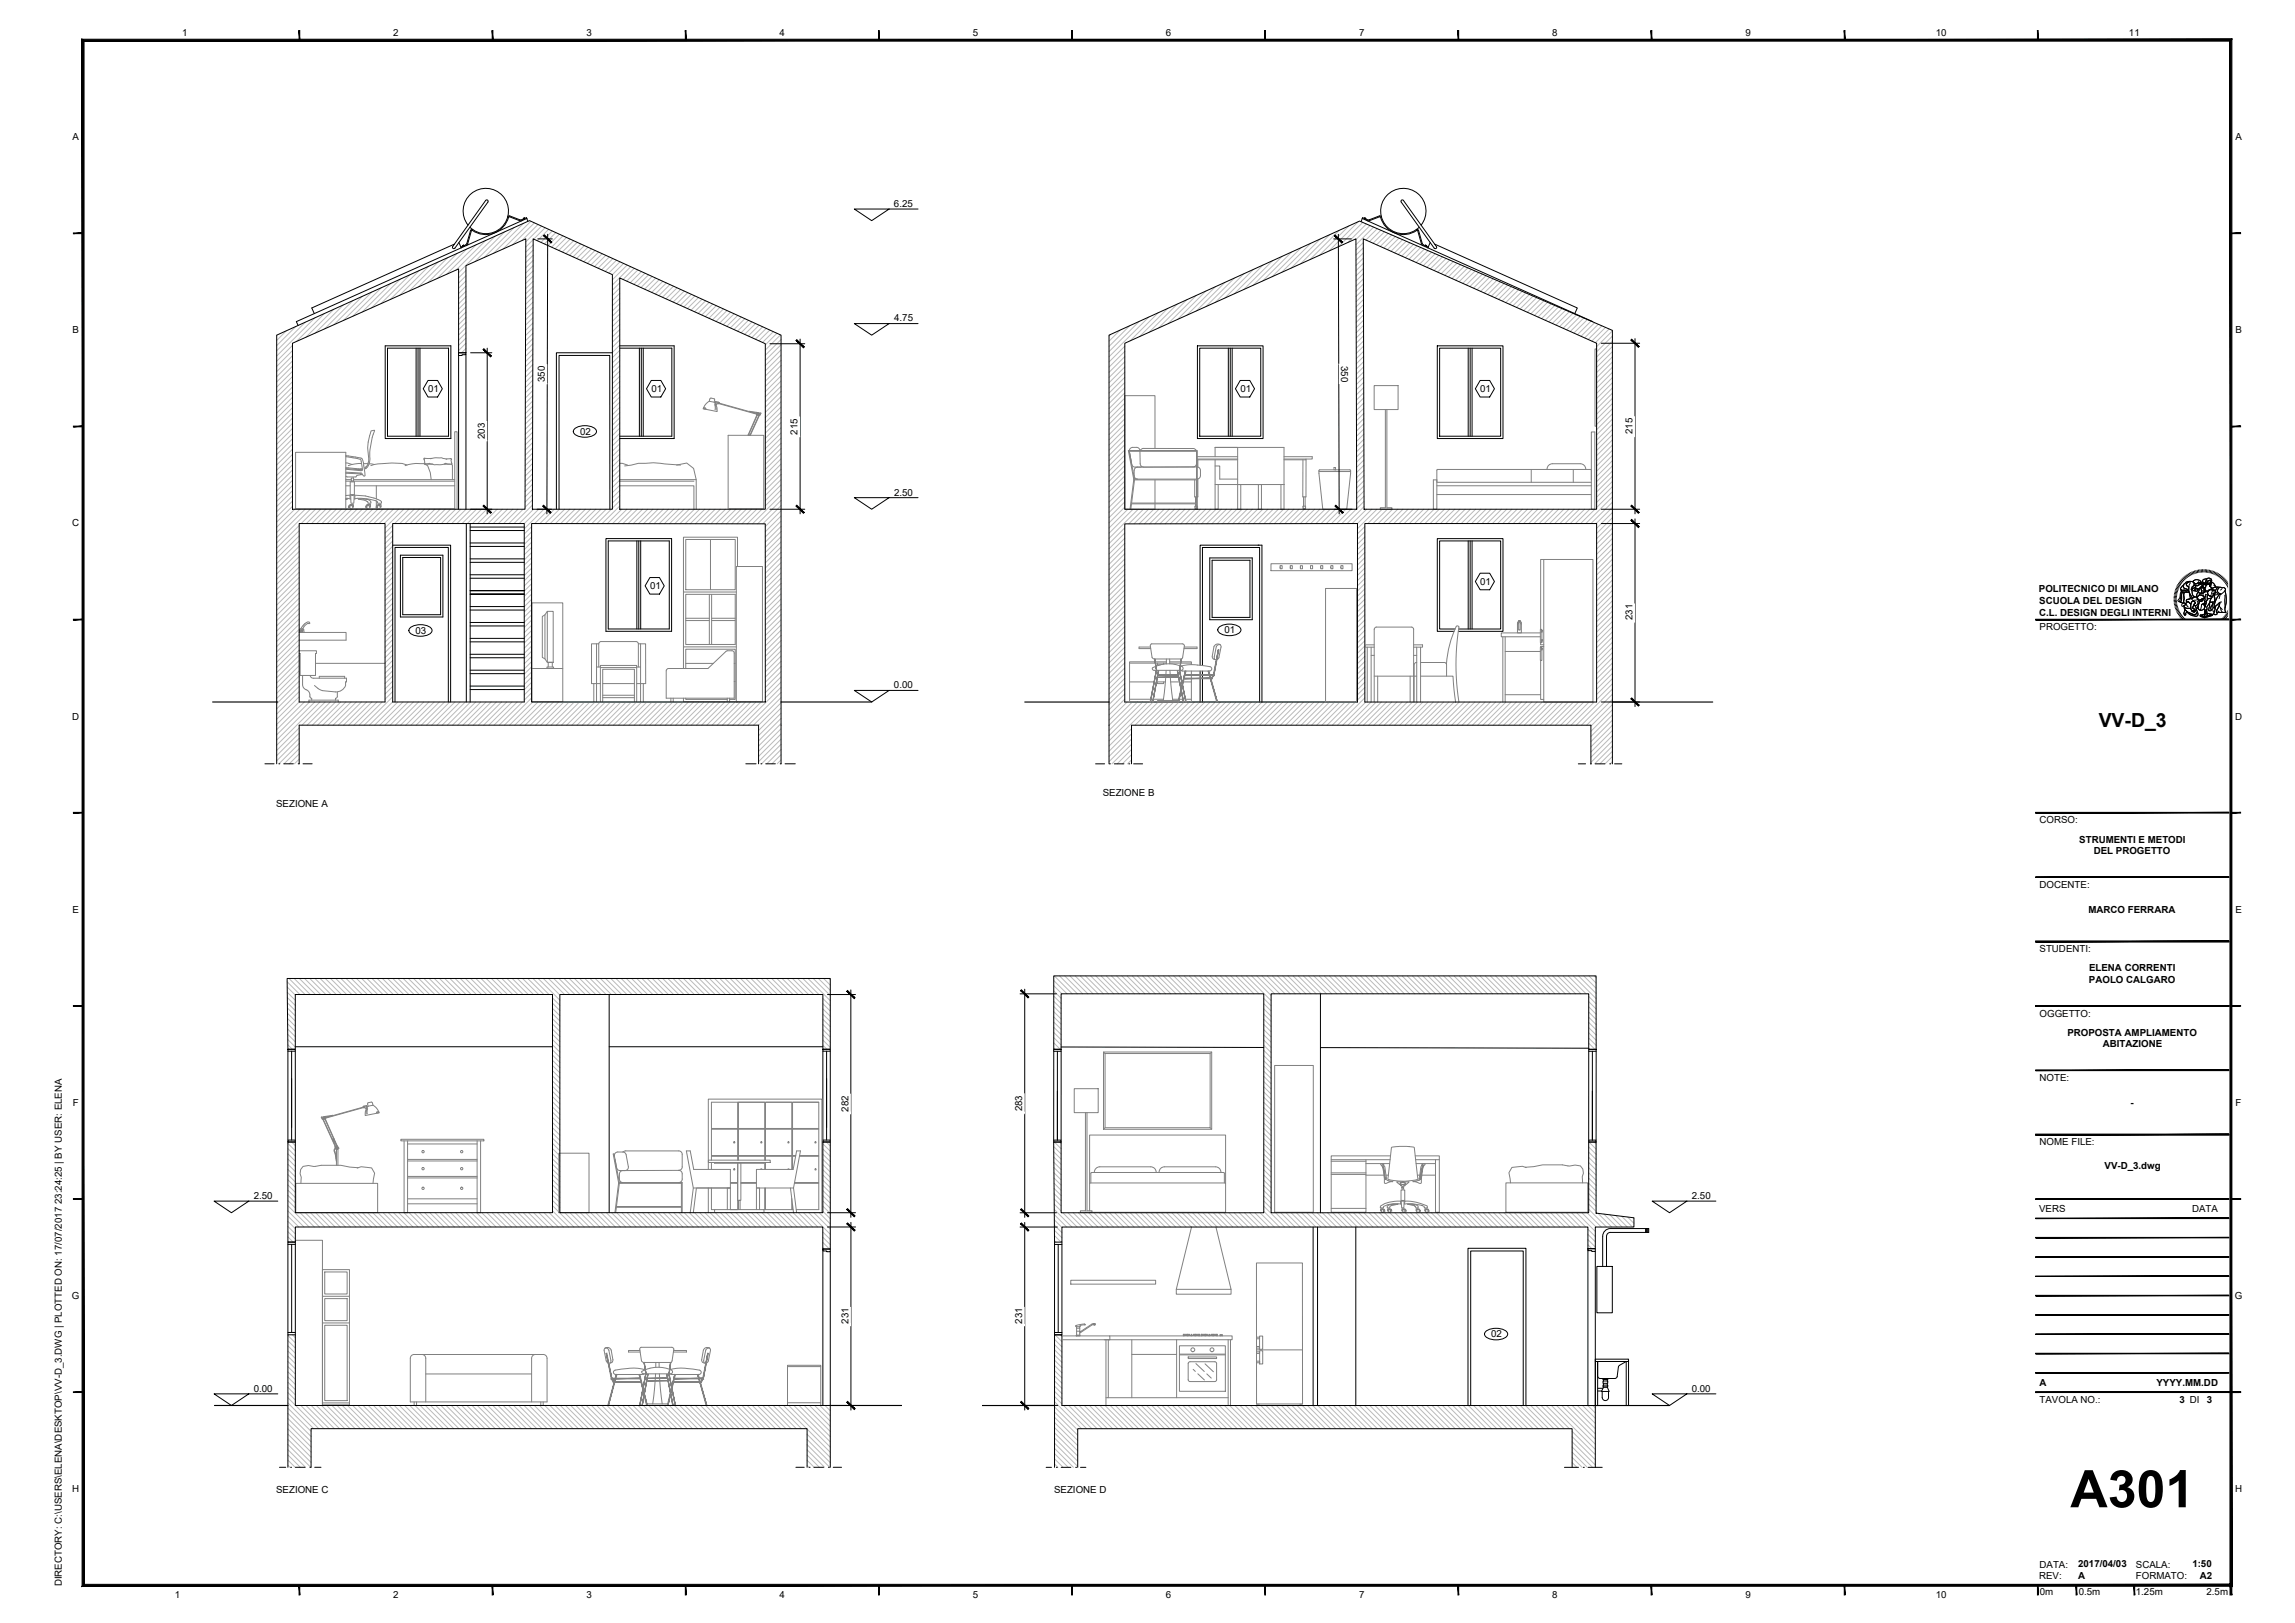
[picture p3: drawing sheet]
<svg xmlns="http://www.w3.org/2000/svg" width="594mm" height="420mm" viewBox="0 0 594 420" stroke-linecap="round" stroke-linejoin="round" font-family="sans-serif">
<defs><g id="words">
<text font-size="13.4" x="535.9" y="390.2">A301</text>
<text font-size="5" x="543.3" y="188.1">VV-D_3</text>
<g font-size="2.5">
<text x="47.2" y="9.2">1</text>
<text x="101.8" y="9.2">2</text>
<text x="151.8" y="9.2">3</text>
<text x="201.8" y="9.2">4</text>
<text x="251.8" y="9.2">5</text>
<text x="301.8" y="9.2">6</text>
<text x="351.8" y="9.2">7</text>
<text x="401.8" y="9.2">8</text>
<text x="451.8" y="9.2">9</text>
<text x="501.1" y="9.2">10</text>
<text x="551.1" y="9.2">11</text>
<text x="18.8" y="36.3">A</text>
<text x="578.6" y="36.3">A</text>
<text x="231.4" y="53.6">6.25</text>
<text x="231.5" y="83.2">4.75</text>
<text x="18.8" y="86.3">B</text>
<text x="578.6" y="86.3">B</text>
<text x="347.2" y="94.8" transform="rotate(90 347.2 94.8)">350</text>
<text x="110.8" y="101.5">01</text>
<text x="141" y="98.9" transform="rotate(-90 141 98.9)">350</text>
<text x="168.6" y="101.5">01</text>
<text x="321.1" y="101.5">01</text>
<text x="383.2" y="101.5">01</text>
<text x="125.5" y="113.7" transform="rotate(-90 125.5 113.7)">203</text>
<text x="150.1" y="112.5">02</text>
<text x="206.5" y="112.5" transform="rotate(-90 206.5 112.5)">215</text>
<text x="422.6" y="112.4" transform="rotate(-90 422.6 112.4)">215</text>
<text x="231.4" y="128.3">2.50</text>
<text x="18.7" y="136.3">C</text>
<text x="578.6" y="136.3">C</text>
<text x="168.3" y="152.5">01</text>
<text x="383.2" y="151.4">01</text>
<text x="527.8" y="153.3">POLITECNICO DI MILANO</text>
<text x="422.6" y="160.5" transform="rotate(-90 422.6 160.5)">231</text>
<text x="527.8" y="159.4">C.L. DESIGN DEGLI INTERNI</text>
<text x="527.9" y="156.4">SCUOLA DEL DESIGN</text>
<text x="107.6" y="164">03</text>
<text x="317" y="163.9">01</text>
<text x="528" y="163.2">PROGETTO:</text>
<text x="231.4" y="178.2">0.00</text>
<text x="18.7" y="186.3">D</text>
<text x="578.6" y="186.3">D</text>
<text x="71.5" y="208.9">SEZIONE A</text>
<text x="285.5" y="206.1">SEZIONE B</text>
<text x="528" y="213.2">CORSO:</text>
<text x="538.2" y="218.1">STRUMENTI E METODI</text>
<text x="542" y="221.1">DEL PROGETTO</text>
<text x="528" y="229.9">DOCENTE:</text>
<text x="18.8" y="236.3">E</text>
<text x="540.6" y="236.3">MARCO FERRARA</text>
<text x="578.6" y="236.3">E</text>
<text x="528" y="246.5">STUDENTI:</text>
<text x="540.8" y="251.5">ELENA CORRENTI</text>
<text x="540.7" y="254.5">PAOLO CALGARO</text>
<text x="528" y="263.2">OGGETTO:</text>
<text x="535.2" y="268.1">PROPOSTA AMPLIAMENTO</text>
<text x="544.3" y="271.1">ABITAZIONE</text>
<text x="528" y="279.8">NOTE:</text>
<text x="18.8" y="286.3">F</text>
<text x="219.6" y="287.8" transform="rotate(-90 219.6 287.8)">282</text>
<text x="264.6" y="287.7" transform="rotate(-90 264.6 287.7)">283</text>
<text x="551.5" y="286.3">-</text>
<text x="578.7" y="286.3">F</text>
<text x="528" y="296.5">NOME FILE:</text>
<text x="544.8" y="302.7">VV-D_3.dwg</text>
<text x="65.7" y="310.4">2.50</text>
<text x="438" y="310.4">2.50</text>
<text x="527.8" y="313.8">VERS</text>
<text x="567.4" y="313.8">DATA</text>
<text x="18.6" y="336.3">G</text>
<text x="578.5" y="336.3">G</text>
<text x="219.6" y="342.6" transform="rotate(-90 219.6 342.6)">231</text>
<text x="264.6" y="342.6" transform="rotate(-90 264.6 342.6)">231</text>
<text x="386" y="346.2">02</text>
<text x="528" y="358.8">A</text>
<text x="558.2" y="358.8">YYYY.MM.DD</text>
<text x="65.7" y="360.3">0.00</text>
<text x="437.9" y="360.3">0.00</text>
<text x="528" y="363.3">TAVOLA NO.:</text>
<text x="564.1" y="363.3">3 DI</text>
<text x="571.3" y="363.3">3</text>
<text x="18.7" y="386.3">H</text>
<text x="71.5" y="386.4">SEZIONE C</text>
<text x="272.9" y="386.4">SEZIONE D</text>
<text x="578.6" y="386.3">H</text>
<text x="528" y="405.9">DATA:</text>
<text x="537.9" y="405.8">2017/04/03</text>
<text x="552.9" y="405.8">SCALA:</text>
<text x="567.5" y="405.8">1:50</text>
<text x="16" y="410.6" transform="rotate(-90 16 410.6)">DIRECTORY: C:\USERS\ELENA\DESKTOP\VV-D_3.DWG | PLOTTED ON: 17/07/2017 23:24:25 | BY USER: ELENA</text>
<text x="45.3" y="413.8">1</text>
<text x="101.8" y="413.8">2</text>
<text x="151.8" y="413.8">3</text>
<text x="201.8" y="413.8">4</text>
<text x="251.8" y="413.8">5</text>
<text x="301.8" y="413.8">6</text>
<text x="351.8" y="413.8">7</text>
<text x="401.8" y="413.8">8</text>
<text x="451.8" y="413.8">9</text>
<text x="501.1" y="413.8">10</text>
<text x="527.9" y="408.8">REV:</text>
<text x="528" y="412.9">0m</text>
<text x="537.9" y="408.8">A</text>
<text x="538.1" y="412.9">0.5m</text>
<text x="552.9" y="412.9">1.25m</text>
<text x="552.9" y="408.8">FORMATO:</text>
<text x="569.5" y="408.8">A2</text>
<text x="571.2" y="412.9">2.5m</text>
</g>
</g></defs>
<!-- layer: campitura -->
<g fill="none" stroke="#bababa" stroke-width=".26">
<path d="M133.1 58.9l-7.7 7.7M135.5 57.8l-7.7 7.8M137.4 57.3l-7.2 7.2M138.3 57.7l-5.7 5.7M139.3 58.1l-4.2 4.2M140.2 58.5l-4.1 4.1M141.1 59l-2.9 2.9M142 59.4l-2.9 2.9M143 59.8l-3 2.9M346.7 59.6l-7.6 7.6M349.1 58.5l-7.6 7.6M351.6 57.4l-7.6 7.6"/>
<path d="M352.8 57.6l-6.4 6.3M353.7 58l-4.8 4.8M354.6 58.4l-3.6 3.6M355.6 58.8l-4.6 4.6M356.5 59.2l-2.9 2.9M357.4 59.6l-2.9 3M88.9 79l-7.3 7.2M91.3 77.8l-7.3 7.3M93.8 76.7l-7.3 7.4M96.2 75.6l-7.3 7.4M98.7 74.5l-7.4 7.4M101.1 73.4l-7.4 7.4"/>
<path d="M103.6 72.3l-7.4 7.4M106.1 71.2l-7.5 7.4M108.5 70.1l-7.5 7.4M111 68.9l-7.5 7.5M113.4 67.8l-7.5 7.6M115.9 66.7l-7.6 7.6M118.3 65.6l-7.5 7.6M120.6 79.5l-1.9 1.9M120.6 78.1l-1.9 1.9M120.6 76.8l-1.9 1.9M120.6 75.4l-1.9 1.9M120.6 74.1l-1.9 1.9"/>
<path d="M120.6 72.7l-1.9 1.9M120.6 71.4l-1.9 1.9M120.6 70l-1.9 1.9M120.8 64.5l-7.6 7.6M123.3 63.4l-7.7 7.6M125.7 62.3l-7.6 7.6M128.2 61.1l-9.5 9.5M130.6 60l-7.7 7.7M138 79.6l-1.9 1.9M138 78.2l-1.9 1.9M138 76.9l-1.9 1.9M138 75.5l-1.9 1.9"/>
<path d="M138 74.2l-1.9 1.9M138 72.8l-1.9 1.9M138 71.5l-1.9 1.9M138 70.1l-1.9 1.9M138 68.8l-1.9 1.9M138 67.4l-1.9 1.9M138 66.1l-1.9 1.9M138 64.8l-1.9 1.9M138 63.4l-1.9 1.9M138 62.1l-1.9 1.9M143.9 60.2l-3 3M144.8 60.6l-2.9 3"/>
<path d="M145.7 61.1l-2.9 2.9M146.6 61.5l-2.9 2.9M147.6 61.9l-3 2.9M148.5 62.3l-2.9 2.9M149.4 62.7l-2.9 3M150.3 63.2l-2.9 2.9M151.3 63.6l-3 2.9M152.2 64l-2.9 2.9M153.1 64.4l-2.9 2.9M154 64.8l-2.9 3M155 65.3l-3 2.9M155.9 65.7l-2.9 2.9"/>
<path d="M156.8 66.1l-2.9 2.9M157.7 66.5l-2.9 2.9M158.6 66.9l-2.9 2.9M159.6 67.4l-2.9 2.9M160.4 79.9l-1.9 1.9M160.4 78.6l-1.9 1.9M160.4 77.3l-1.9 1.9M160.4 75.9l-1.9 1.9M160.4 74.6l-1.9 1.9M160.4 73.2l-1.9 1.9M160.5 67.8l-2.9 2.9M161.4 68.2l-2.9 2.9"/>
<path d="M162.3 68.6l-3.8 3.8M163.3 69l-4.8 4.8M164.2 69.5l-2.9 2.9M165.1 69.9l-2.9 2.9M166 70.3l-2.9 2.9M167 70.7l-2.9 2.9M167.9 71.1l-2.9 2.9M168.8 71.6l-2.9 2.8M169.7 72l-2.8 2.9M170.6 72.4l-2.8 2.9M171.6 72.8l-2.9 2.9M172.5 73.3l-2.9 2.8"/>
<path d="M173.4 73.7l-2.9 2.8M174.3 74.1l-2.8 2.9M175.3 74.5l-2.9 2.9M176.2 74.9l-2.9 2.9M177.1 75.3l-2.8 2.9M178 75.8l-2.8 2.8M179 76.2l-2.9 2.8M179.9 76.6l-2.9 2.9M180.8 77l-2.8 2.9M181.7 77.5l-2.8 2.8M182.6 77.9l-2.8 2.8M183.6 78.3l-2.9 2.8"/>
<path d="M184.5 78.7l-2.8 2.8M185.4 79.1l-2.8 2.9M186.3 79.6l-2.8 2.8M187.3 80l-2.9 2.8M302.3 79.8l-7.3 7.3M304.7 78.7l-7.3 7.3M307.2 77.6l-7.3 7.3M309.7 76.5l-7.4 7.3M312.1 75.4l-7.3 7.3M314.6 74.2l-7.4 7.4M317.1 73.1l-7.4 7.4M319.5 72l-7.4 7.4"/>
<path d="M322 70.9l-7.4 7.4M324.5 69.7l-7.5 7.5M326.9 68.6l-7.4 7.5M329.4 67.5l-7.5 7.5M331.9 66.4l-7.5 7.5M334.3 65.2l-7.5 7.5M336.8 64.1l-7.5 7.5M339.3 63l-7.6 7.5M341.7 61.9l-7.5 7.5M344.2 60.8l-7.6 7.5M352.9 62.8l-1.9 1.9M352.9 64.1l-1.9 1.9"/>
<path d="M352.9 65.5l-1.9 1.9M352.9 66.8l-1.9 1.9M352.9 68.2l-1.9 1.9M352.9 69.5l-1.9 1.9M352.9 70.8l-1.9 1.9M352.9 72.2l-1.9 1.9M352.9 73.5l-1.9 1.9M352.9 74.9l-1.9 1.9M352.9 76.2l-1.9 1.9M352.9 77.5l-1.9 1.9M353 78.9l-1.9 1.9M358.4 60l-3 3"/>
<path d="M359.3 60.4l-2.9 3M360.3 60.8l-3 3M361.2 61.2l-3 3M362.1 61.6l-3 3M363.1 62l-3 3M364 62.4l-3 3.1M365 62.9l-3.1 3M365.9 63.3l-3 3M366.8 63.7l-3 3M367.8 64.1l-3.1 3M368.7 64.5l-3.1 3M369.6 64.9l-3 3"/>
<path d="M370.6 65.3l-3.1 3.1M371.5 65.7l-3.1 3.1M372.5 66.1l-3.1 3.1M373.4 66.5l-3.1 3.1M374.3 66.9l-3.1 3.1M375.3 67.3l-3.2 3.1M376.2 67.7l-3.1 3.2M377.1 68.1l-3.1 3.2M378.1 68.5l-3.2 3.2M379 68.9l-3.1 3.2M380 69.3l-3.2 3.2M380.9 69.7l-3.2 3.2"/>
<path d="M381.8 70.2l-3.2 3.2M382.8 70.6l-3.2 3.2M383.7 71l-3.2 3.2M384.6 71.4l-3.2 3.2M385.6 71.8l-3.2 3.2M386.5 72.2l-3.2 3.2M387.5 72.6l-3.3 3.2M388.4 73l-3.3 3.3M389.3 73.4l-3.2 3.3M390.3 73.8l-3.3 3.3M391.2 74.2l-3.3 3.3M392.2 74.6l-3.4 3.3"/>
<path d="M393.1 75l-3.3 3.3M394 75.4l-3.3 3.4M395 75.8l-3.4 3.4M395.9 76.2l-3.3 3.4M396.8 76.6l-3.3 3.4M397.8 77.1l-3.4 3.3M398.7 77.5l-3.4 3.3M399.7 77.9l-3.4 3.3M400.6 78.3l-3.4 3.4M401.5 78.7l-3.4 3.4M402.5 79.1l-3.4 3.4M403.4 79.5l-3.4 3.4"/>
<path d="M404.3 79.9l-3.4 3.4M71.7 86.8h-.1M74.1 85.6l-2.5 2.5M75.7 98.8l-4.1 4.1M75.7 97.5l-4.1 4.1M75.7 96.1l-4.1 4.1M75.7 94.8l-4.1 4.1M75.7 93.5l-4.1 4M75.7 92.1l-4.1 4.1M75.7 90.8l-4.1 4.1M75.7 89.4l-4.1 4.1M76.6 84.5l-5 5"/>
<path d="M79 83.4l-7.4 7.4M81.5 82.3l-9.9 9.9M83.9 81.2l-7.2 7.2M86.4 80.1l-7.3 7.2M120.6 90.2l-1.1 1.1M120.6 88.9l-1.9 1.9M120.6 87.5l-1.9 1.9M120.6 86.2l-1.9 1.9M120.6 84.8l-1.9 1.9M120.6 83.5l-1.9 1.9M120.6 82.1l-1.9 1.9M120.6 80.8l-1.9 1.9"/>
<path d="M137.9 99.8l-1.9 1.9M137.9 98.4l-1.9 1.9M137.9 97.1l-1.9 1.9M137.9 95.7l-1.9 1.9M137.9 94.4l-1.9 1.9M137.9 93l-1.9 1.9M137.9 91.7l-1.9 1.9M137.9 90.3l-1.9 2M137.9 89l-1.9 1.9M137.9 87.7l-1.9 1.9M137.9 86.3l-1.9 1.9M137.9 85l-1.9 1.9"/>
<path d="M138 83.6l-2 1.9M138 82.3l-2 1.9M138 80.9l-2 1.9M160.4 98.7l-1.9 2M160.4 97.4l-1.9 1.9M160.4 96.1l-1.9 1.9M160.4 94.7l-1.9 1.9M160.4 93.4l-1.9 1.9M160.4 92l-1.9 1.9M160.4 90.7l-1.9 1.9M160.4 89.3l-1.9 1.9M160.4 88l-1.9 1.9"/>
<path d="M160.4 86.7l-1.9 1.9M160.4 85.3l-1.9 1.9M160.4 84l-1.9 1.9M160.4 82.6l-1.9 1.9M160.4 81.3l-1.9 1.9M188.2 80.4l-2.8 2.8M189.1 80.8l-2.8 2.8M190 81.2l-2.8 2.9M191 81.7l-2.9 2.8M191.9 82.1l-2.8 2.8M192.8 82.5l-2.8 2.8M193.7 82.9l-2.8 2.8"/>
<path d="M194.6 83.3l-2.8 2.9M195.6 83.8l-2.8 2.8M196.5 84.2l-2.8 2.8M197.4 84.6l-2.8 2.8M198.3 85l-2.8 2.8M199.3 85.4l-2.8 2.8M200.2 85.9l-2.8 2.8M201.1 86.3l-3 3M202 86.7l-3.9 3.9M202.2 100l-4.1 4.1M202.2 98.6l-4.1 4.1M202.2 97.3l-4.1 4.1"/>
<path d="M202.2 96l-4.1 4M202.2 94.6l-4.1 4.1M202.2 93.3l-4.1 4M202.2 91.9l-4.1 4.1M202.2 90.6l-4.1 4.1M202.2 89.2l-4.1 4.1M202.2 87.9l-4.1 4.1M287.5 86.6l-.4 .4M289.9 85.5l-2.8 2.8M291.2 97.7l-4.1 4.1M291.2 99l-4.1 4.1M291.2 89.6l-4.1 4.1"/>
<path d="M291.2 91l-4.1 4.1M291.2 92.3l-4.1 4.1M291.2 93.7l-4.1 4M291.2 95l-4.1 4.1M291.2 96.3l-4.1 4.1M292.4 84.3l-5.3 5.4M294.9 83.2l-7.8 7.8M297.3 82.1l-10.2 10.3M299.8 81l-7.3 7.2M353 80.2l-1.9 1.9M353 81.6l-1.9 1.9M353 82.9l-1.9 1.9"/>
<path d="M353 84.2l-1.9 1.9M353 85.6l-1.9 1.9M353 86.9l-1.9 1.9M353 88.3l-1.9 1.9M353 89.6l-1.9 1.9M353 90.9l-1.9 1.9M353 92.3l-1.9 1.9M353 93.6l-1.9 1.9M353 95l-1.9 1.9M353 96.3l-1.9 1.9M353 97.6l-1.9 1.9M353 99l-1.9 1.9"/>
<path d="M405.3 80.3l-3.5 3.4M406.2 80.7l-3.4 3.5M407.2 81.1l-3.5 3.5M408.1 81.5l-3.5 3.5M409 81.9l-3.5 3.5M410 82.3l-3.5 3.5M410.9 82.7l-3.5 3.5M411.8 83.1l-3.5 3.5M412.8 83.5l-3.5 3.6M413.7 84l-3.5 3.5M414.7 84.4l-3.6 3.5M415.6 84.8l-3.6 3.5"/>
<path d="M416.5 85.2l-3.5 3.5M417.4 85.7l-4.1 4M417.4 87l-4.1 4.1M417.4 89.7l-4.1 4.1M417.4 91l-4.1 4.1M417.4 93.7l-4.1 4.1M417.4 95.1l-4.1 4M417.4 97.8l-4.1 4M417.4 99.1l-4.1 4.1M417.4 88.4l-4.1 4M417.4 92.4l-4.1 4.1M417.4 96.4l-4.1 4.1"/>
<path d="M75.7 119l-4.1 4.1M75.7 117.6l-4.1 4.1M75.7 116.3l-4.1 4.1M75.7 114.9l-4.1 4.1M75.7 113.6l-4.1 4.1M75.7 112.3l-4.1 4M75.7 110.9l-4.1 4.1M75.7 109.6l-4.1 4.1M75.7 108.2l-4.1 4.1M75.7 106.9l-4.1 4.1M75.7 105.5l-4.1 4.1M75.7 104.2l-4.1 4.1"/>
<path d="M75.7 102.9l-4.1 4M75.7 101.5l-4.1 4.1M75.7 100.2l-4.1 4M137.8 120l-1.9 1.9M137.8 118.6l-1.9 1.9M137.9 117.3l-2 1.9M137.9 115.9l-2 2M137.9 114.6l-2 1.9M137.9 113.3l-1.9 1.9M137.9 111.9l-1.9 1.9M137.9 110.6l-1.9 1.9M137.9 109.2l-1.9 1.9"/>
<path d="M137.9 107.9l-1.9 1.9M137.9 106.5l-1.9 1.9M137.9 105.2l-1.9 1.9M137.9 103.8l-1.9 1.9M137.9 102.5l-1.9 1.9M137.9 101.1l-1.9 1.9M160.4 118.9l-1.9 1.9M160.4 117.6l-1.9 1.9M160.4 116.2l-1.9 1.9M160.4 114.9l-1.9 1.9M160.4 113.5l-1.9 1.9M160.4 112.2l-1.9 1.9"/>
<path d="M160.4 110.8l-1.9 1.9M160.4 109.5l-1.9 1.9M160.4 108.2l-1.9 1.9M160.4 106.8l-1.9 1.9M160.4 105.5l-1.9 1.9M160.4 104.1l-1.9 1.9M160.4 102.8l-1.9 1.9M160.4 101.4l-1.9 1.9M160.4 100.1l-1.9 1.9M202.2 118.8l-4.1 4.1M202.2 117.4l-4.1 4.1M202.2 116.1l-4.1 4.1"/>
<path d="M202.2 114.8l-4.1 4M202.2 113.4l-4.1 4.1M202.2 112.1l-4.1 4.1M202.2 110.7l-4.1 4.1M202.2 109.4l-4.1 4.1M202.2 108l-4.1 4.1M202.2 106.7l-4.1 4.1M202.2 105.4l-4.1 4M202.2 104l-4.1 4.1M202.2 102.7l-4.1 4.1M202.2 101.3l-4.1 4.1M291.2 100.4l-4.1 4.1"/>
<path d="M291.2 101.7l-4.1 4.1M291.2 103.1l-4.1 4M291.2 104.4l-4.1 4.1M291.2 105.8l-4.1 4M291.2 107.1l-4.1 4.1M291.2 108.4l-4.1 4.1M291.2 109.8l-4.1 4.1M291.2 111.1l-4.1 4.1M291.2 112.5l-4.1 4M291.2 113.8l-4.1 4.1M291.2 115.2l-4.1 4M291.2 116.5l-4.1 4.1"/>
<path d="M291.2 117.8l-4.1 4.1M291.2 119.2l-4.1 4.1M353 100.3l-1.9 1.9M353 101.7l-1.9 1.9M353 103l-1.9 1.9M353 104.3l-1.9 1.9M353 105.7l-1.9 1.9M353 107l-1.9 1.9M353 108.4l-1.9 1.9M353 109.7l-1.9 1.9M353 111l-1.9 1.9M353 112.4l-1.8 1.9"/>
<path d="M353 113.7l-1.8 1.9M353 115.1l-1.8 1.9M353.1 116.4l-1.9 1.9M353.1 117.7l-1.9 1.9M353.1 119.1l-1.9 1.9M417.4 101.8l-4.1 4.1M417.4 103.1l-4.1 4.1M417.4 104.5l-4.1 4.1M417.4 105.8l-4.1 4.1M417.4 107.2l-4.1 4M417.4 108.5l-4.1 4.1M417.4 109.8l-4.1 4.1"/>
<path d="M417.4 111.2l-4.1 4.1M417.4 112.5l-4.1 4.1M417.4 113.9l-4.1 4.1M417.4 115.2l-4.1 4.1M417.4 116.6l-4.1 4M417.4 119.3l-4.1 4M417.4 100.4l-4.1 4.1M417.4 117.9l-4.1 4.1M75.7 131.1l-4.1 4.1M75.7 129.7l-4.1 4.1M75.7 128.4l-4.1 4.1M75.7 127l-4.1 4.1"/>
<path d="M75.7 125.7l-4.1 4.1M75.7 124.4l-4.1 4M75.7 123l-4.1 4.1M75.7 121.7l-4.1 4M75.7 120.3l-4.1 4.1M76.3 131.8l-4.7 4.7M77.4 138.7l-5.8 5.9M77.4 137.4l-5.8 5.8M77.4 136.1l-5.8 5.8M77.6 131.8l-6 6M79 131.8l-7.4 7.4M80.3 131.8l-8.7 8.7"/>
<path d="M81.7 131.8l-3.7 3.7M83 131.8l-3.7 3.7M84.4 131.8l-3.7 3.7M85.7 131.8l-3.7 3.7M87 131.8l-3.7 3.7M88.4 131.8l-3.7 3.7M89.7 131.8l-3.7 3.7M91.1 131.8l-3.7 3.7M92.4 131.8l-3.7 3.7M93.8 131.8l-3.7 3.7M95.1 131.8l-3.7 3.7M96.5 131.8l-3.8 3.7"/>
<path d="M97.8 131.8l-3.7 3.7M99.1 131.8l-3.7 3.7M100.5 131.8l-3.7 3.7M101.6 138.7l-1.9 2M101.6 137.4l-1.9 2M101.6 136l-1.9 2M101.8 131.8l-3.7 3.7M103.2 131.8l-3.7 3.7M104.5 131.8l-4.8 4.9M105.9 131.8l-3.7 3.7M107.2 131.8l-3.7 3.7M108.5 131.8l-3.7 3.7"/>
<path d="M109.9 131.8l-3.7 3.7M111.2 131.8l-3.7 3.7M112.6 131.8l-3.7 3.7M113.9 131.8l-3.7 3.7M115.3 131.8l-3.7 3.7M116.6 131.8l-3.7 3.7M117.9 131.8l-3.7 3.7M119.3 131.8l-3.7 3.7M120.6 131.8l-3.7 3.7M122 131.8l-3.7 3.7M123.3 131.8l-3.7 3.7M124.7 131.8l-3.7 3.7"/>
<path d="M126 131.8l-3.7 3.7M127.3 131.8l-3.6 3.7M128.7 131.8l-3.7 3.7M130 131.8l-3.7 3.7M131.4 131.8l-3.7 3.7M132.7 131.8l-3.7 3.7M134.1 131.8l-3.7 3.7M135.4 131.8l-3.7 3.7M137.6 139l-1.9 1.9M137.6 137.7l-1.9 1.9M137.6 136.3l-1.9 1.9M137.8 130.8l-4.7 4.7"/>
<path d="M137.8 129.4l-1.9 1.9M137.8 128.1l-1.9 1.9M137.8 126.7l-1.9 1.9M137.8 125.4l-1.9 1.9M137.8 124l-1.9 1.9M137.8 122.7l-1.9 1.9M137.8 121.3l-1.9 1.9M138.1 131.8l-3.7 3.7M139.4 131.8l-3.7 3.8M140.8 131.8l-5.1 5.1M142.1 131.8l-3.7 3.7M143.5 131.8l-3.7 3.7"/>
<path d="M144.8 131.8l-3.7 3.7M146.2 131.8l-3.8 3.7M147.5 131.8l-3.7 3.7M148.8 131.8l-3.7 3.7M150.2 131.8l-3.7 3.7M151.5 131.8l-3.7 3.7M152.9 131.8l-3.7 3.7M154.2 131.8l-3.7 3.7M155.6 131.8l-3.8 3.7M156.9 131.8l-3.7 3.8M158.2 131.8l-3.7 3.8M160.4 131l-4.5 4.6"/>
<path d="M160.4 129.6l-1.9 2M160.4 128.3l-1.9 1.9M160.4 127l-1.9 1.9M160.4 125.6l-1.9 1.9M160.4 124.3l-1.9 1.9M160.4 122.9l-1.9 1.9M160.4 121.6l-1.9 1.9M160.4 120.3l-1.9 1.8M160.9 131.8l-3.7 3.8M162.3 131.8l-3.7 3.8M163.6 131.8l-3.7 3.8M165 131.8l-3.8 3.8"/>
<path d="M166.3 131.8l-3.7 3.8M167.7 131.8l-3.8 3.8M169 131.8l-3.7 3.8M170.3 131.8l-3.7 3.8M171.7 131.8l-3.8 3.8M173 131.8l-3.7 3.8M174.4 131.8l-3.8 3.8M175.7 131.8l-3.7 3.8M177.1 131.8l-3.8 3.8M178.4 131.8l-3.7 3.8M179.7 131.8l-3.7 3.8M181.1 131.8l-3.8 3.8"/>
<path d="M182.4 131.8l-3.7 3.8M183.8 131.8l-3.8 3.8M185.1 131.8l-3.7 3.8M186.5 131.8l-3.8 3.8M187.8 131.8l-3.8 3.8M189.2 131.8l-3.8 3.8M190.5 131.8l-3.8 3.8M191.8 131.8l-3.7 3.8M193.2 131.8l-3.8 3.8M194.5 131.8l-3.7 3.8M195.9 131.8l-3.8 3.8M197.2 131.8l-3.8 3.8"/>
<path d="M202.2 139l-4.1 4M202.2 137.6l-4.1 4.1M202.2 136.3l-4.1 4M202.2 134.9l-4.1 4.1M202.2 133.6l-4.1 4.1M202.2 132.2l-4.1 4.1M202.2 130.9l-4.7 4.7M202.2 129.5l-6.1 6.1M202.2 128.2l-7.4 7.4M202.2 126.9l-4.1 4M202.2 125.5l-4.1 4.1M202.2 124.2l-4.1 4.1"/>
<path d="M202.2 122.8l-4.1 4.1M202.2 121.5l-4.1 4.1M202.2 120.1l-4.1 4.1M291.2 120.5l-4.1 4.1M291.2 121.9l-4.1 4.1M291.2 123.2l-4.1 4.1M291.2 124.6l-4.1 4M291.2 125.9l-4.1 4.1M291.2 127.2l-4.1 4.1M291.2 128.6l-4.1 4.1M291.2 129.9l-4.1 4.1M291.2 131.3l-4.1 4.1"/>
<path d="M291.2 136.7l-4.1 4M291.2 138l-4.1 4.1M291.2 139.3l-4.1 4.1M291.9 131.8l-4.8 4.9M293.3 131.8l-6.2 6.2M294.6 131.8l-7.5 7.6M296 131.8l-3.8 3.8M297.3 131.8l-3.8 3.8M298.7 131.8l-3.8 3.8M300 131.8l-3.8 3.8M301.3 131.8l-3.7 3.8M302.7 131.8l-3.8 3.8"/>
<path d="M304 131.8l-3.7 3.8M305.4 131.8l-3.8 3.8M306.7 131.8l-3.7 3.8M308.1 131.8l-3.8 3.8M309.4 131.8l-3.7 3.8M310.8 131.8l-3.8 3.8M312.1 131.8l-3.8 3.8M313.4 131.8l-3.7 3.8M314.8 131.8l-3.8 3.8M316.1 131.8l-3.7 3.8M317.5 131.8l-3.8 3.8M318.8 131.8l-3.7 3.8"/>
<path d="M320.2 131.8l-3.8 3.8M321.5 131.8l-3.7 3.8M322.8 131.8l-3.7 3.8M324.2 131.8l-3.8 3.8M325.5 131.8l-3.7 3.8M326.9 131.8l-3.8 3.8M328.2 131.8l-3.7 3.8M329.6 131.8l-3.8 3.8M330.9 131.8l-3.7 3.8M332.2 131.8l-3.7 3.8M333.6 131.8l-3.7 3.8M334.9 131.8l-3.7 3.8"/>
<path d="M336.3 131.8l-3.7 3.8M337.6 131.8l-3.7 3.8M339 131.8l-3.8 3.8M340.3 131.8l-3.7 3.8M341.7 131.8l-3.8 3.8M343 131.8l-3.7 3.8M344.3 131.8l-3.7 3.7M345.7 131.8l-3.7 3.7M347 131.8l-3.7 3.7M348.4 131.8l-3.7 3.7M349.7 131.8l-3.7 3.7M351.1 131.8l-3.7 3.7"/>
<path d="M353.1 120.4l-1.9 1.9M353.1 121.8l-1.9 1.9M353.1 124.4l-1.9 1.9M353.1 125.8l-1.9 1.9M353.1 123.1l-1.9 1.9M353.1 128.5l-1.9 1.9M353.1 129.8l-1.9 1.9M353.1 127.1l-1.9 1.9M353.1 131.1l-4.4 4.4M353.3 136.3l-1.9 1.9M353.3 137.7l-1.9 1.9M353.3 139l-1.9 1.9"/>
<path d="M353.7 131.8l-3.7 3.7M355.1 131.8l-3.7 3.7M356.4 131.8l-5 5.1M357.8 131.8l-3.7 3.7M359.1 131.8l-3.7 3.7M360.5 131.8l-3.7 3.7M361.8 131.8l-3.7 3.7M363.2 131.8l-3.8 3.7M364.5 131.8l-3.7 3.7M365.8 131.8l-3.7 3.7M367.2 131.8l-3.7 3.7M368.5 131.8l-3.7 3.7"/>
<path d="M369.9 131.8l-3.7 3.7M371.2 131.8l-3.7 3.7M372.6 131.8l-3.7 3.7M373.9 131.8l-3.7 3.7M375.2 131.8l-3.7 3.7M376.6 131.8l-3.7 3.7M377.9 131.8l-3.7 3.7M379.3 131.8l-3.7 3.7M380.6 131.8l-3.7 3.7M382 131.8l-3.7 3.7M383.3 131.8l-3.7 3.7M384.6 131.8l-3.7 3.7"/>
<path d="M386 131.8l-3.7 3.7M387.3 131.8l-3.7 3.7M388.7 131.8l-3.7 3.7M390 131.8l-3.7 3.7M391.4 131.8l-3.7 3.7M392.7 131.8l-3.7 3.7M394.1 131.8l-3.7 3.7M395.4 131.8l-3.7 3.7M396.7 131.8l-3.7 3.7M398.1 131.8l-3.7 3.7M399.4 131.8l-3.7 3.7M400.8 131.8l-3.7 3.7"/>
<path d="M402.1 131.8l-3.7 3.7M403.5 131.8l-3.7 3.7M404.8 131.8l-3.7 3.7M406.1 131.8l-3.7 3.7M407.5 131.8l-3.7 3.7M408.8 131.8l-3.7 3.7M410.2 131.8l-3.7 3.7M411.5 131.8l-3.7 3.7M412.9 131.8l-3.7 3.7M417.4 120.6l-4.1 4.1M417.4 123.3l-4.1 4.1M417.4 124.6l-4.1 4.1"/>
<path d="M417.4 127.3l-4.1 4.1M417.4 128.7l-6.9 6.8M417.4 131.3l-4.2 4.2M417.4 132.7l-4.1 4.1M417.4 134l-4.1 4.1M417.4 135.4l-4.1 4.1M417.4 136.7l-4.1 4.1M417.4 138.1l-4.1 4M417.4 139.4l-4.1 4.1M417.4 121.9l-4.1 4.1M417.4 126l-4.1 4.1M417.4 130l-5.6 5.5"/>
<path d="M77.4 158.9l-5.8 5.8M77.4 157.5l-5.8 5.9M77.4 156.2l-5.8 5.8M77.4 154.9l-5.8 5.8M77.4 153.5l-5.8 5.8M77.4 152.2l-5.8 5.8M77.4 150.8l-5.8 5.8M77.4 149.5l-5.8 5.8M77.4 148.1l-5.8 5.9M77.4 146.8l-5.8 5.8M77.4 145.5l-5.8 5.8M77.4 144.1l-5.8 5.8"/>
<path d="M77.4 142.8l-5.8 5.8M77.4 141.4l-5.8 5.8M77.4 140.1l-5.8 5.8M101.6 158.9l-1.9 2M101.6 157.5l-1.9 2M101.6 156.2l-1.9 2M101.6 154.8l-1.9 2M101.6 153.5l-1.9 2M101.6 152.2l-1.9 1.9M101.6 150.8l-1.9 2M101.6 149.5l-1.9 2M101.6 148.1l-1.9 2"/>
<path d="M101.6 146.8l-1.9 2M101.6 145.4l-1.9 2M101.6 144.1l-1.9 2M101.6 142.8l-1.9 1.9M101.6 141.4l-1.9 2M101.6 140.1l-1.9 2M137.6 159.2l-1.9 1.9M137.6 157.8l-1.9 1.9M137.6 156.5l-1.9 1.9M137.6 155.2l-1.9 1.9M137.6 153.8l-1.9 1.9M137.6 152.5l-1.9 1.9"/>
<path d="M137.6 151.1l-1.9 1.9M137.6 149.8l-1.9 1.9M137.6 148.4l-1.9 1.9M137.6 147.1l-1.9 1.9M137.6 145.8l-1.9 1.9M137.6 144.4l-1.9 1.9M137.6 143.1l-1.9 1.9M137.6 141.7l-1.9 1.9M137.6 140.4l-1.9 1.9M202.2 159.1l-4.1 4.1M202.2 157.8l-4.1 4M202.2 156.4l-4.1 4.1"/>
<path d="M202.2 155.1l-4.1 4.1M202.2 153.7l-4.1 4.1M202.2 152.4l-4.1 4.1M202.2 151l-4.1 4.1M202.2 149.7l-4.1 4.1M202.2 148.4l-4.1 4M202.2 147l-4.1 4.1M202.2 145.7l-4.1 4.1M202.2 144.3l-4.1 4.1M202.2 143l-4.1 4.1M202.2 141.6l-4.1 4.1M202.2 140.3l-4.1 4.1"/>
<path d="M291.2 140.7l-4.1 4.1M291.2 142l-4.1 4.1M291.2 143.4l-4.1 4.1M291.2 144.7l-4.1 4.1M291.2 146.1l-4.1 4M291.2 147.4l-4.1 4.1M291.2 148.7l-4.1 4.1M291.2 150.1l-4.1 4.1M291.2 151.4l-4.1 4.1M291.2 152.8l-4.1 4.1M291.2 154.1l-4.1 4.1M291.2 155.5l-4.1 4"/>
<path d="M291.2 156.8l-4.1 4.1M291.2 158.2l-4.1 4M291.2 159.5l-4.1 4.1M353.3 141.7l-1.9 1.9M353.3 143l-1.9 1.9M353.3 144.4l-1.9 1.9M353.3 145.7l-1.9 1.9M353.3 147.1l-1.9 1.9M353.3 148.4l-1.9 1.9M353.3 149.7l-1.9 2M353.3 151.1l-1.9 1.9M353.3 152.4l-1.9 1.9"/>
<path d="M353.3 153.8l-1.9 1.9M353.3 155.1l-1.9 1.9M353.3 156.5l-1.9 1.9M353.3 157.8l-1.9 1.9M353.3 140.3l-1.9 1.9M353.3 159.2l-1.9 1.9M417.4 140.8l-4.1 4M417.4 142.1l-4.1 4.1M417.4 143.4l-4.1 4.1M417.4 144.8l-4.1 4.1M417.4 146.1l-4.1 4.1M417.4 147.5l-4.1 4"/>
<path d="M417.4 148.8l-4.1 4.1M417.4 150.2l-4.1 4M417.4 151.5l-4.1 4.1M417.4 152.8l-4.1 4.1M417.4 154.2l-4.1 4.1M417.4 156.9l-4.1 4.1M417.4 158.2l-4.1 4.1M417.4 159.6l-4.1 4M417.4 155.5l-4.1 4.1M77.4 179l-5.8 5.9M77.4 177.7l-5.8 5.8M77.4 176.4l-5.8 5.8"/>
<path d="M77.4 175l-5.8 5.8M77.4 173.7l-5.8 5.8M77.4 172.3l-5.8 5.8M77.4 171l-5.8 5.8M77.4 169.6l-5.8 5.9M77.4 168.3l-5.8 5.8M77.4 167l-5.8 5.8M77.4 165.6l-5.8 5.8M77.4 164.3l-5.8 5.8M77.4 162.9l-5.8 5.8M77.4 161.6l-5.8 5.8M77.4 160.2l-5.8 5.9"/>
<path d="M78.6 163.1l-.6 .6M78.9 161.4l-.5 .6M101.6 179l-1.9 2M101.6 177.7l-1.9 2M101.6 176.3l-1.9 2M101.6 175l-1.9 2M101.6 173.7l-1.9 1.9M101.6 172.3l-1.9 2M101.6 171l-1.9 1.9M101.6 169.6l-1.9 2M101.6 168.3l-1.9 2M101.6 166.9l-1.9 2"/>
<path d="M101.6 165.6l-1.9 2M101.6 164.2l-1.9 2M101.6 162.9l-1.9 2M101.6 161.6l-1.9 1.9M101.6 160.2l-1.9 2M137.6 179.3l-1.9 1.9M137.6 178l-1.9 1.9M137.6 176.6l-1.9 2M137.6 175.3l-1.9 1.9M137.6 174l-1.9 1.9M137.6 172.6l-1.9 1.9M137.6 171.3l-1.9 1.9"/>
<path d="M137.6 169.9l-1.9 1.9M137.6 168.6l-1.9 1.9M137.6 167.3l-1.9 1.8M137.6 165.9l-1.9 1.9M137.6 164.6l-1.9 1.9M137.6 163.2l-1.9 1.9M137.6 161.9l-1.9 1.9M137.6 160.5l-1.9 1.9M202.2 179.3l-8.5 8.4M202.2 177.9l-9.8 9.8M202.2 176.6l-4.1 4.1M202.2 175.2l-4.1 4.1"/>
<path d="M202.2 173.9l-4.1 4.1M202.2 172.5l-4.1 4.1M202.2 171.2l-4.1 4.1M202.2 169.8l-4.1 4.1M202.2 168.5l-4.1 4.1M202.2 167.2l-4.1 4M202.2 165.8l-4.1 4.1M202.2 164.5l-4.1 4.1M202.2 163.1l-4.1 4.1M202.2 161.8l-4.1 4.1M202.2 160.4l-4.1 4.1M291.2 178.3l-4.1 4.1"/>
<path d="M291.2 179.6l-4.1 4.1M291.2 160.8l-4.1 4.1M291.2 162.2l-4.1 4.1M291.2 163.5l-4.1 4.1M291.2 164.9l-4.1 4M291.2 166.2l-4.1 4.1M291.2 167.6l-4.1 4M291.2 168.9l-4.1 4.1M291.2 170.2l-4.1 4.1M291.2 171.6l-4.1 4.1M291.2 172.9l-4.1 4.1M291.2 174.3l-4.1 4.1"/>
<path d="M291.2 175.6l-4.1 4.1M291.2 177l-4.1 4M353.3 172.6l-1.9 1.9M353.3 173.9l-1.9 1.9M353.3 175.3l-1.9 1.9M353.3 176.6l-1.9 1.9M353.3 178l-1.9 1.9M353.3 179.3l-1.9 1.9M353.3 160.5l-1.9 1.9M353.3 161.8l-1.9 1.9M353.3 163.2l-1.9 1.9M353.3 164.5l-1.9 1.9"/>
<path d="M353.3 165.9l-1.9 1.9M353.3 167.2l-1.9 1.9M353.3 168.6l-1.9 1.9M353.3 169.9l-1.9 1.9M353.3 171.3l-1.9 1.8M417.4 160.9l-4.1 4.1M417.4 162.2l-4.1 4.1M417.4 164.9l-4.1 4.1M417.4 166.3l-4.1 4.1M417.4 167.6l-4.1 4.1M417.4 169l-4.1 4.1M417.4 170.3l-4.1 4.1"/>
<path d="M417.4 171.7l-4.1 4M417.4 173l-4.1 4.1M417.4 174.3l-4.1 4.1M417.4 175.7l-4.1 4.1M417.4 177l-4.1 4.1M417.4 178.4l-9.4 9.3M417.4 179.7l-8 8M417.4 163.6l-4.1 4.1M77.4 196.5l-1.2 1.2M77.4 195.2l-2.5 2.5M77.4 193.8l-3.9 3.9M77.4 192.5l-5.2 5.2"/>
<path d="M77.4 191.1l-5.8 5.9M77.4 189.8l-5.8 5.8M77.4 188.5l-5.8 5.8M77.4 181.7l-5.8 5.9M77.4 180.4l-5.8 5.8M78.8 181.7l-7.2 7.2M80.1 181.7l-8.5 8.5M81.5 181.7l-9.9 9.9M82.8 181.7l-11.2 11.2M84.2 181.7l-6 6M85.5 181.7l-6 6M86.9 181.7l-6 6"/>
<path d="M88.2 181.7l-6 6M89.5 181.7l-6 6M90.9 181.7l-6 6M92.2 181.7l-6 6M93.6 181.7l-6 6M94.9 181.7l-6 6M96.3 181.7l-6 6M97.6 181.7l-6 6M98.9 181.7l-6 6M101.6 181.7l-6 6M101.6 180.4l-7.3 7.3M103 181.7l-6 6"/>
<path d="M104.3 181.7l-6 6M105.7 181.7l-6 6M107 181.7l-6 6M108.3 181.7l-6 6M109.7 181.7l-6 6M111 181.7l-6 6M112.4 181.7l-6 6M113.7 181.7l-6 6M115.1 181.7l-6 6M116.4 181.7l-6 6M117.8 181.7l-6 6M119.1 181.7l-6 6"/>
<path d="M120.4 181.7l-6 6M121.8 181.7l-6 6M123.1 181.7l-6 6M124.5 181.7l-6 6M125.8 181.7l-6 6M127.2 181.7l-6 6M128.5 181.7l-6 6M129.8 181.7l-6 6M131.2 181.7l-6 6M132.5 181.7l-6 6M133.9 181.7l-6 6M135.2 181.7l-6 6"/>
<path d="M137.6 180.7l-7 7M137.9 181.7l-6 6M139.3 181.7l-6 6M140.6 181.7l-6 6M141.9 181.7l-6 6M143.3 181.7l-6 6M144.6 181.7l-6 6M146 181.7l-6 6M147.3 181.7l-6 6M148.6 181.7l-5.9 6M150 181.7l-6 6M151.3 181.7l-6 6"/>
<path d="M152.7 181.7l-6 6M154 181.7l-6 6M155.4 181.7l-6 6M156.7 181.7l-6 6M158.1 181.7l-6 6M159.4 181.7l-6 6M160.7 181.7l-6 6M162.1 181.7l-6 6M163.4 181.7l-6 6M164.8 181.7l-6 6M166.1 181.7l-6 6M167.5 181.7l-6 6"/>
<path d="M168.8 181.7l-6 6M170.2 181.7l-6 6M171.5 181.7l-6 6M172.8 181.7l-6 6M174.2 181.7l-6 6M175.5 181.7l-6 6M176.9 181.7l-6 6M178.2 181.7l-6 6M179.6 181.7l-6 6M180.9 181.7l-6 6M182.2 181.7l-6 6M183.6 181.7l-6 6"/>
<path d="M184.9 181.7l-6 6M186.3 181.7l-6 6M187.6 181.7l-6 6M189 181.7l-6 6M190.3 181.7l-6 6M191.7 181.7l-6.1 6M193 181.7l-6 6M194.3 181.7l-6 6M195.7 181.7l-6 6M197 181.7l-6 6M202.2 196.7l-1 1M202.2 195.4l-2.4 2.3"/>
<path d="M202.2 194l-3.7 3.7M202.2 192.7l-5.1 5M202.2 191.4l-5.8 5.8M202.2 190l-5.8 5.8M202.2 188.7l-5.8 5.8M202.2 187.3l-5.8 5.8M202.2 186l-5.8 5.8M202.2 184.6l-5.8 5.9M202.2 183.3l-5.8 5.8M202.2 181.9l-5.8 5.9M202.2 180.6l-7.2 7.1M291.2 181l-4.1 4.1"/>
<path d="M291.8 181.7l-4.7 4.7M292.9 188.7l-5.8 5.8M292.9 190l-5.8 5.8M292.9 191.3l-5.8 5.9M292.9 192.7l-5.1 5M292.9 194l-3.7 3.7M292.9 195.4l-2.4 2.3M292.9 196.7l-1 1M293.1 181.7l-6 6.1M294.4 181.7l-7.3 7.4M295.8 181.7l-8.7 8.8M297.1 181.7l-10 10.1"/>
<path d="M298.5 181.7l-11.4 11.4M299.8 181.7l-6 6M301.2 181.7l-6 6M302.5 181.7l-6 6M303.8 181.7l-6 6M305.2 181.7l-6 6M306.5 181.7l-6 6M307.9 181.7l-6 6M309.2 181.7l-6 6M310.6 181.7l-6 6M311.9 181.7l-6 6M313.3 181.7l-6 6"/>
<path d="M314.6 181.7l-6 6M315.9 181.7l-6 6M317.3 181.7l-6 6M318.6 181.7l-6 6M320 181.7l-6 6M321.3 181.7l-6 6M322.7 181.7l-6.1 6M324 181.7l-6 6M325.3 181.7l-6 6M326.7 181.7l-6 6M328 181.7l-6 6M329.4 181.7l-6 6"/>
<path d="M330.7 181.7l-6 6M332.1 181.7l-6 6M333.4 181.7l-6 6M334.7 181.7l-6 6M336.1 181.7l-6 6M337.4 181.7l-6 6M338.8 181.7l-6 6M340.1 181.7l-6 6M341.5 181.7l-6 6M342.8 181.7l-6 6M344.2 181.7l-6 6M345.5 181.7l-6 6"/>
<path d="M346.8 181.7l-6 6M348.2 181.7l-6 6M349.5 181.7l-6 6M350.9 181.7l-6 6M353.3 180.7l-7.1 7M353.6 181.7l-6 6M354.9 181.7l-6 6M356.2 181.7l-6 6M357.6 181.7l-6 6M358.9 181.7l-6 6M360.3 181.7l-6 6M361.6 181.7l-6 6"/>
<path d="M363 181.7l-6 6M364.3 181.7l-6 6M365.7 181.7l-6.1 6M367 181.7l-6 6M368.3 181.7l-6 6M369.7 181.7l-6 6M371 181.7l-6 6M372.4 181.7l-6 6M373.7 181.7l-6 6M375 181.7l-6 6M376.4 181.7l-6 6M377.7 181.7l-6 6"/>
<path d="M379.1 181.7l-6 6M380.4 181.7l-6 6M381.8 181.7l-6 6M383.1 181.7l-6 6M384.5 181.7l-6 6M385.8 181.7l-6 6M387.1 181.7l-6 6M388.5 181.7l-6 6M389.8 181.7l-6 6M391.2 181.7l-6 6M392.5 181.7l-6 6M393.9 181.7l-6 6"/>
<path d="M395.2 181.7l-6 6M396.5 181.7l-5.9 6M397.9 181.7l-6 6M399.2 181.7l-6 6M400.6 181.7l-6 6M401.9 181.7l-6 6M403.3 181.7l-6 6M404.6 181.7l-6 6M406 181.7l-6 6M407.3 181.7l-6 6M408.6 181.7l-6 6M410 181.7l-6 6"/>
<path d="M411.3 181.7l-6 6M412.7 181.7l-6 6M417.4 181.1l-6.7 6.6M417.4 182.4l-5.6 5.6M417.4 183.8l-5.6 5.5M417.4 185.1l-5.6 5.6M417.4 186.4l-5.6 5.6M417.4 187.8l-5.6 5.6M417.4 189.1l-5.6 5.6M417.4 190.5l-5.6 5.5M417.4 191.8l-5.6 5.6M417.4 193.1l-4.6 4.6"/>
<path d="M417.4 194.5l-3.3 3.2M417.4 195.8l-1.9 1.9M417.4 197.2l-.6 .5M74.3 254.2l3.3 3.3M74.4 255.5l2 2.1M74.4 256.9l2 2.1M74.4 258.2l2 2.1M74.4 259.6l2 2M74.8 253.3l4.2 4.2M76.2 253.3l4.1 4.2M77.5 253.3l4.2 4.2M78.8 253.3l4.2 4.2"/>
<path d="M80.2 253.3l4.1 4.2M81.5 253.3l4.2 4.2M82.9 253.3l4.1 4.2M84.2 253.3l4.2 4.2M85.6 253.3l4.1 4.2M86.9 253.3l4.2 4.2M88.3 253.3l4.1 4.2M89.6 253.3l4.1 4.2M90.9 253.3l4.2 4.2M92.3 253.3l4.1 4.2M93.6 253.3l4.2 4.2M95 253.3l4.1 4.2"/>
<path d="M96.3 253.3l4.2 4.2M97.6 253.3l4.2 4.2M99 253.3l4.2 4.2M100.3 253.3l4.2 4.2M101.7 253.3l4.1 4.2M103 253.3l4.2 4.2M104.4 253.3l4.1 4.2M105.7 253.3l4.2 4.2M107.1 253.3l4.1 4.2M108.4 253.3l4.2 4.2M109.7 253.3l4.2 4.2M111.1 253.3l4.1 4.2"/>
<path d="M112.4 253.3l4.2 4.2M113.8 253.3l4.1 4.2M115.1 253.3l4.2 4.2M116.5 253.3l4.1 4.2M117.8 253.3l4.2 4.2M119.2 253.3l4.1 4.2M120.5 253.3l4.1 4.2M121.8 253.3l4.2 4.2M123.2 253.3l4.1 4.2M124.5 253.3l4.2 4.2M125.9 253.3l4.1 4.2M127.2 253.3l4.2 4.2"/>
<path d="M128.6 253.3l4.1 4.2M129.9 253.3l4.2 4.2M131.2 253.3l4.2 4.2M132.6 253.3l4.1 4.2M133.9 253.3l4.2 4.2M135.3 253.3l4.1 4.2M136.6 253.3l4.2 4.2M138 253.3l4.1 4.2M139.3 253.3l5.6 5.6M140.6 253.3l4.3 4.3M142 253.3l4.1 4.2M143 258.4l1.9 1.9"/>
<path d="M143 259.7l1.9 1.9M143.3 253.3l4.2 4.2M144.7 253.3l4.1 4.2M146 253.3l4.2 4.2M147.4 253.3l4.1 4.2M148.7 253.3l4.2 4.2M150 253.3l4.2 4.2M151.4 253.3l4.2 4.2M152.7 253.3l4.2 4.2M154.1 253.3l4.1 4.2M155.4 253.3l4.2 4.2M156.8 253.3l4.1 4.2"/>
<path d="M158.1 253.3l4.2 4.2M159.5 253.3l4.1 4.2M160.8 253.3l4.2 4.2M162.1 253.3l4.2 4.2M163.5 253.3l4.1 4.2M164.8 253.3l4.2 4.2M166.2 253.3l4.1 4.2M167.5 253.3l4.2 4.2M168.9 253.3l4.1 4.2M170.2 253.3l4.2 4.2M171.5 253.3l4.2 4.2M172.9 253.3l4.1 4.2"/>
<path d="M174.2 253.3l4.2 4.2M175.6 253.3l4.1 4.2M176.9 253.3l4.2 4.2M178.3 253.3l4.1 4.2M179.6 253.3l4.2 4.2M181 253.3l4.1 4.2M182.3 253.3l4.2 4.2M183.6 253.3l4.2 4.2M185 253.3l4.1 4.2M186.3 253.3l4.2 4.2M187.7 253.3l4.1 4.2M189 253.3l4.2 4.2"/>
<path d="M190.4 253.3l4.1 4.2M191.7 253.3l4.2 4.2M193 253.3l4.2 4.2M194.4 253.3l4.1 4.2M195.7 253.3l4.2 4.2M197.1 253.3l4.1 4.2M198.4 253.3l4.2 4.2M199.8 253.3l4.1 4.2M201.1 253.3l4.2 4.2M202.4 253.3l4.2 4.2M203.8 253.3l4.1 4.2M205.1 253.3l4.2 4.2"/>
<path d="M206.5 253.3l4.1 4.2M207.8 253.3l4.2 4.2M209.2 253.3l5.7 5.8M210.5 253.3l4.4 4.4M211.9 253.3l3 3.1M213 258.5l1.9 1.9M213 259.8l1.9 2M213.2 253.3l1.7 1.7M214.5 253.3l.4 .4M272.8 259.2l1.9 1.9M272.8 257.9l1.9 1.9M272.8 256.5l1.9 1.9"/>
<path d="M272.8 255.2l2.1 2.1M272.8 253.8l3.4 3.5M272.9 252.6l4.7 4.7M274.3 252.6l4.6 4.7M275.6 252.6l4.6 4.7M277 252.6l4.6 4.7M278.3 252.6l4.6 4.7M279.6 252.6l4.7 4.7M281 252.6l4.6 4.7M282.3 252.6l4.7 4.7M283.7 252.6l4.6 4.7M285 252.6l4.7 4.7"/>
<path d="M286.3 252.6l4.7 4.7M287.7 252.6l4.6 4.7M289 252.6l4.7 4.7M290.4 252.6l4.6 4.7M291.7 252.6l4.7 4.7M293.1 252.6l4.6 4.7M294.4 252.6l4.6 4.7M295.8 252.6l4.6 4.7M297.1 252.6l4.6 4.7M298.4 252.6l4.7 4.7M299.8 252.6l4.6 4.7M301.1 252.6l4.7 4.7"/>
<path d="M302.5 252.6l4.6 4.7M303.8 252.6l4.7 4.7M305.2 252.6l4.6 4.7M306.5 252.6l4.6 4.7M307.8 252.6l4.7 4.7M309.2 252.6l4.6 4.7M310.5 252.6l4.7 4.7M311.9 252.6l4.6 4.7M313.2 252.6l4.7 4.7M314.6 252.6l4.6 4.7M315.9 252.6l4.7 4.7M317.3 252.6l4.6 4.7"/>
<path d="M318.6 252.6l4.6 4.7M319.9 252.6l4.7 4.7M321.3 252.6l4.6 4.7M322.6 252.6l6.4 6.4M324 252.6l5 5.1M325.3 252.6l4.7 4.7M326.7 252.6l4.6 4.7M327.1 259.8l1.9 1.9M327.1 258.5l1.9 1.9M328 252.6l4.6 4.7M329.3 252.6l4.7 4.7M330.7 252.6l4.6 4.7"/>
<path d="M332 252.6l4.7 4.7M333.4 252.6l4.6 4.7M334.7 252.6l4.7 4.7M336.1 252.6l4.6 4.7M337.4 252.6l4.6 4.7M338.7 252.6l4.7 4.7M340.1 252.6l4.6 4.7M341.4 252.6l4.7 4.7M342.8 252.6l4.6 4.7M344.1 252.6l4.7 4.7M345.5 252.6l4.6 4.7M346.8 252.6l4.6 4.7"/>
<path d="M348.2 252.6l4.6 4.7M349.5 252.6l4.6 4.7M350.8 252.6l4.7 4.7M352.2 252.6l4.6 4.7M353.5 252.6l4.7 4.7M354.9 252.6l4.6 4.7M356.2 252.6l4.7 4.7M357.6 252.6l4.6 4.7M358.9 252.6l4.6 4.7M360.3 252.6l4.6 4.7M361.6 252.6l4.6 4.7M362.9 252.6l4.7 4.7"/>
<path d="M364.3 252.6l4.6 4.7M365.6 252.6l4.7 4.7M367 252.6l4.6 4.7M368.3 252.6l4.7 4.7M369.7 252.6l4.6 4.7M371 252.6l4.6 4.7M372.3 252.6l4.7 4.7M373.7 252.6l4.6 4.7M375 252.6l4.7 4.7M376.4 252.6l4.6 4.7M377.7 252.6l4.7 4.7M379.1 252.6l4.6 4.7"/>
<path d="M380.4 252.6l4.6 4.7M381.7 252.6l4.7 4.7M383.1 252.6l4.6 4.7M384.4 252.6l4.7 4.7M385.8 252.6l4.6 4.7M387.1 252.6l4.7 4.7M388.5 252.6l4.6 4.7M389.8 252.6l4.6 4.7M391.1 252.6l4.7 4.7M392.5 252.6l4.6 4.7M393.8 252.6l4.7 4.7M395.2 252.6l4.6 4.7"/>
<path d="M396.5 252.6l4.7 4.7M397.9 252.6l4.6 4.7M399.2 252.6l4.6 4.7M400.6 252.6l4.6 4.7M401.9 252.6l4.6 4.7M403.2 252.6l4.7 4.7M404.6 252.6l4.6 4.7M405.9 252.6l4.7 4.7M407.3 252.6l5.9 5.9M408.6 252.6l4.6 4.6M410 252.6l3.2 3.2M411.3 259.3l1.9 1.9"/>
<path d="M411.3 258l1.9 1.9M411.3 252.6l1.9 1.9M412.7 252.6l.5 .5M74.4 261l2 2M74.4 262.3l2 2M74.4 263.7l2 2M74.5 265l1.9 2M74.5 266.4l1.9 2M74.5 267.8l1.9 1.9M74.5 269.1l1.9 2M74.5 270.5l1.2 1.1M143 261.1l1.9 1.9"/>
<path d="M143 262.4l1.9 1.9M143 263.7l1.9 1.9M143 265.1l1.9 1.9M143 266.4l1.9 1.9M143 267.8l1.9 1.9M143 269.1l1.9 1.9M143 270.5l1.9 1.9M143 271.8l1.9 1.9M143 273.1l1.9 1.9M143 274.5l1.9 1.9M143 275.8l1.9 1.9M143 277.2l1.9 1.9"/>
<path d="M143 278.5l1.9 1.9M143 279.9l1.9 1.9M213 261.2l1.9 1.9M213 262.5l1.9 1.9M213 263.9l1.9 1.9M213 265.2l1.9 1.9M213 266.5l1.9 2M213 267.9l1.9 1.9M213 269.2l1.9 2M213 270.6l1.1 1M272.8 271.3l.3 .3M272.8 270l1.7 1.6"/>
<path d="M272.8 268.6l1.9 1.9M272.8 267.3l1.9 1.9M272.8 265.9l1.9 1.9M272.8 264.6l1.9 1.9M272.8 263.2l1.9 1.9M272.8 261.9l1.9 1.9M272.8 260.6l1.9 1.9M327.1 280l1.9 1.9M327.1 278.6l1.9 1.9M327.1 277.3l1.9 1.9M327.1 276l1.9 1.9M327.1 274.6l1.9 1.9"/>
<path d="M327.1 273.3l1.9 1.9M327.1 271.9l1.9 1.9M327.1 270.6l1.9 1.9M327.1 269.2l1.9 1.9M327.1 267.9l1.9 1.9M327.1 266.5l1.9 1.9M327.1 265.2l1.9 1.9M327.1 263.9l1.9 1.9M327.1 262.5l1.9 1.9M327.1 261.2l1.9 1.9M411.3 271.4l.2 .2M411.3 270.1l1.6 1.5"/>
<path d="M411.3 268.7l1.9 1.9M411.3 267.4l1.9 1.9M411.3 266l1.9 1.9M411.3 264.7l1.9 1.9M411.3 263.3l1.9 2M411.3 262l1.9 1.9M411.3 260.6l1.9 2M74.5 296l2 1.9M74.5 297.4l2 1.9M74.5 298.7l2 1.9M75.5 295.6l1 1M143 281.2l1.9 1.9"/>
<path d="M143 282.5l1.9 2M143 283.9l1.9 1.9M143 285.2l1.9 1.9M143 286.6l1.9 1.9M143 287.9l1.9 1.9M143 289.3l1.9 1.9M143 290.6l1.9 1.9M143 292l1.9 1.9M143 293.3l1.9 1.9M143 294.6l1.9 1.9M143 296l1.9 1.9M143 297.3l1.9 1.9"/>
<path d="M143 298.7l1.9 1.9M213 296.1l1.9 1.9M213 297.4l1.9 2M213 298.8l1.9 1.9M213.9 295.6l1 1.1M272.8 296.8l1.9 1.9M272.8 298.2l1.9 1.9M272.8 299.5l1.9 1.9M272.9 295.6l1.8 1.8M274.3 295.6l.4 .4M327.1 298.8l1.9 1.9M327.1 297.4l1.9 2"/>
<path d="M327.1 296.1l1.9 1.9M327.1 294.8l1.9 1.9M327.1 293.4l1.9 1.9M327.1 292.1l1.9 1.9M327.1 290.7l1.9 1.9M327.1 289.4l1.9 1.9M327.1 288.1l1.9 1.8M327.1 286.7l1.9 1.9M327.1 285.4l1.9 1.9M327.1 284l1.9 1.9M327.1 282.7l1.9 1.9M327.1 281.3l1.9 1.9"/>
<path d="M411.2 299.6l2 1.9M411.2 298.3l2 1.9M411.2 296.9l2 1.9M411.3 295.6l1.9 1.9M412.7 295.6l.5 .5M74.5 300l2 2M74.5 301.4l2 1.9M74.5 302.7l1.9 1.9M74.5 304.1l1.9 1.9M74.5 305.4l1.9 1.9M74.5 306.8l1.9 1.9M74.5 308.1l1.9 1.9"/>
<path d="M74.5 309.4l1.9 2M74.5 310.8l1.9 1.9M74.5 312.1l5.5 5.5M74.5 313.5l4.2 4.1M74.5 314.8l2.9 2.8M74.5 316.2l2 1.9M74.5 317.5l2 1.9M74.5 318.8l2 2M77.7 313.9l3.7 3.7M79 313.9l3.7 3.7M80.4 313.9l3.7 3.7M81.7 313.9l3.7 3.7"/>
<path d="M83.1 313.9l3.6 3.7M84.4 313.9l3.7 3.7M85.7 313.9l3.7 3.7M87.1 313.9l3.7 3.7M88.4 313.9l3.7 3.7M89.8 313.9l3.7 3.7M91.1 313.9l3.7 3.7M92.5 313.9l3.7 3.7M93.8 313.9l3.7 3.7M95.1 313.9l3.7 3.7M96.5 313.9l3.7 3.7M97.8 313.9l3.7 3.7"/>
<path d="M99.2 313.9l3.7 3.7M100.5 313.9l3.7 3.7M101.9 313.9l3.7 3.7M103.2 313.9l3.7 3.7M104.5 313.9l3.7 3.7M105.9 313.9l3.7 3.7M107.2 313.9l3.7 3.7M108.6 313.9l3.7 3.7M109.9 313.9l3.7 3.7M111.3 313.9l3.7 3.7M112.6 313.9l3.7 3.7M113.9 313.9l3.8 3.7"/>
<path d="M115.3 313.9l3.7 3.7M116.6 313.9l3.7 3.7M118 313.9l3.7 3.7M119.3 313.9l3.7 3.7M120.7 313.9l3.7 3.7M122 313.9l3.7 3.7M123.4 313.9l3.7 3.7M124.7 313.9l3.7 3.7M126 313.9l3.7 3.7M127.4 313.9l3.7 3.7M128.7 313.9l3.7 3.7M130.1 313.9l3.7 3.7"/>
<path d="M131.4 313.9l3.7 3.7M132.8 313.9l3.7 3.7M134.1 313.9l3.7 3.7M135.5 313.9l3.6 3.7M136.8 313.9l3.7 3.7M138.1 313.9l3.7 3.7M139.5 313.9l3.7 3.7M140.8 313.9l3.7 3.7M142.2 313.9l3.7 3.7M143 300l1.9 1.9M143 301.4l1.9 1.9M143 302.7l1.9 1.9"/>
<path d="M143 304.1l1.9 1.8M143 305.4l1.9 1.9M143 306.7l1.9 1.9M143 308.1l1.9 1.9M143 309.4l1.9 1.9M143 310.8l1.9 1.9M143 312.1l5.6 5.5M143 313.5l4.2 4.1M146.2 313.9l3.7 3.7M147.5 313.9l3.7 3.7M148.9 313.9l3.7 3.7M150.2 313.9l3.7 3.7"/>
<path d="M151.6 313.9l3.7 3.7M152.9 313.9l3.7 3.7M154.3 313.9l3.7 3.7M155.6 313.9l3.7 3.7M156.9 313.9l3.7 3.7M158.3 313.9l3.7 3.7M159.6 313.9l3.7 3.7M161 313.9l3.7 3.7M162.3 313.9l3.7 3.7M163.7 313.9l3.7 3.7M165 313.9l3.7 3.7M166.3 313.9l3.7 3.7"/>
<path d="M167.7 313.9l3.7 3.7M169 313.9l3.7 3.7M170.4 313.9l3.7 3.7M171.7 313.9l3.7 3.7M173.1 313.9l3.7 3.7M174.4 313.9l3.7 3.7M175.8 313.9l3.7 3.7M177.1 313.9l3.7 3.7M178.4 313.9l3.7 3.7M179.8 313.9l3.7 3.7M181.1 313.9l3.7 3.7M182.5 313.9l3.7 3.7"/>
<path d="M183.8 313.9l3.7 3.7M185.2 313.9l3.7 3.7M186.5 313.9l3.7 3.7M187.8 313.9l3.7 3.7M189.2 313.9l3.7 3.7M190.5 313.9l3.7 3.7M191.9 313.9l3.7 3.7M193.2 313.9l3.7 3.7M194.6 313.9l3.7 3.7M195.9 313.9l3.7 3.7M197.2 313.9l3.8 3.7M198.6 313.9l3.7 3.7"/>
<path d="M199.9 313.9l3.7 3.7M201.3 313.9l3.7 3.7M202.6 313.9l3.7 3.7M204 313.9l3.7 3.7M205.3 313.9l3.7 3.7M206.7 313.9l3.7 3.7M208 313.9l3.7 3.7M209.3 313.9l5.6 5.6M210.7 313.9l4.2 4.3M212 313.9l2.9 2.9M213 318.9l1.9 2M213 300.1l1.9 2"/>
<path d="M213 301.5l1.9 1.9M213 302.8l1.9 2M213 304.2l1.9 1.9M213 305.5l1.9 1.9M213 306.9l1.9 1.9M213 308.2l1.9 1.9M213 309.5l1.9 2M213 310.9l1.9 1.9M213 312.2l1.9 1.9M213 313.6l1.9 1.9M272.8 300.9l1.9 1.9M272.8 302.2l1.9 1.9"/>
<path d="M272.8 303.6l1.9 1.8M272.8 305l1.9 1.8M272.8 306.3l1.9 1.8M272.9 307.7l1.8 1.8M272.9 309l1.8 1.8M272.9 310.4l1.8 1.8M272.9 311.7l1.8 1.8M272.9 313.1l4.6 4.6M272.9 314.4l3.2 3.3M272.9 315.8l2 2M272.9 317.2l2 1.9M273 318.5l1.9 1.9"/>
<path d="M273 319.9l1.7 1.7M275.1 314l3.7 3.7M276.5 314l3.7 3.7M277.8 314l3.7 3.7M279.1 314l3.7 3.7M280.5 314l3.7 3.7M281.8 314l3.7 3.7M283.2 314l3.7 3.7M284.5 314l3.7 3.7M285.9 314l3.7 3.7M287.2 314l3.7 3.7M288.6 314l3.7 3.7"/>
<path d="M289.9 314l3.7 3.7M291.2 314l3.7 3.7M292.6 314l3.7 3.7M293.9 314l3.7 3.7M295.3 314l3.7 3.7M296.6 314l3.7 3.7M298 314l3.7 3.7M299.3 314l3.7 3.7M300.6 314l3.7 3.7M302 314l3.7 3.7M303.3 314l3.7 3.7M304.7 314l3.7 3.7"/>
<path d="M306 314l3.7 3.7M307.4 314l3.7 3.7M308.7 314l3.7 3.7M310 314l3.7 3.7M311.4 314l3.7 3.7M312.7 314l3.7 3.7M314.1 314l3.7 3.7M315.4 314l3.7 3.7M316.8 314l3.7 3.7M318.1 314l3.7 3.7M319.5 314l3.7 3.7M320.8 314l3.7 3.7"/>
<path d="M322.1 314l3.7 3.7M323.5 314l3.7 3.7M324.8 314l3.7 3.7M326.2 314l3.7 3.7M327.1 313.6l4.1 4.1M327.1 312.2l5.5 5.5M327.1 310.9l1.9 1.9M327.1 309.5l1.9 1.9M327.1 308.2l1.9 1.9M327.1 306.9l1.9 1.9M327.1 305.5l1.9 1.9M327.1 304.2l1.9 1.9"/>
<path d="M327.1 302.8l1.9 1.9M327.1 301.5l1.9 1.9M327.1 300.1l1.9 1.9M330.2 314l3.7 3.7M331.5 314l3.7 3.7M332.9 314l3.7 3.7M334.2 314l3.7 3.7M335.6 314l3.7 3.7M336.9 314l3.7 3.7M338.3 314l3.7 3.7M339.6 314l3.7 3.7M340.9 314l3.8 3.7"/>
<path d="M342.3 314l3.7 3.7M343.6 314l3.7 3.7M345 314l3.7 3.7M346.3 314l3.7 3.7M347.7 314l3.7 3.7M349 314l3.7 3.7M350.4 314l3.7 3.7M351.7 314l3.7 3.7M353 314l3.7 3.7M354.4 314l3.7 3.7M355.7 314l3.7 3.7M357.1 314l3.7 3.7"/>
<path d="M358.4 314l3.7 3.7M359.8 314l3.7 3.7M361.1 314l3.7 3.7M362.4 314l3.7 3.7M363.8 314l3.7 3.7M365.1 314l3.7 3.7M366.5 314l3.7 3.7M367.8 314l3.7 3.7M369.2 314l3.7 3.7M370.5 314l3.7 3.7M371.9 314l3.7 3.7M373.2 314l3.7 3.7"/>
<path d="M374.5 314l3.7 3.7M375.9 314l3.7 3.7M377.2 314l3.7 3.7M378.6 314l3.7 3.7M379.9 314l3.7 3.7M381.3 314l3.7 3.7M382.6 314l3.7 3.7M383.9 314l3.7 3.7M385.3 314l3.7 3.7M386.6 314l3.7 3.7M388 314l3.7 3.7M389.3 314l3.7 3.7"/>
<path d="M390.7 314l3.7 3.7M392 314l3.7 3.7M393.3 314l3.8 3.7M394.7 314l3.7 3.7M396 314l3.7 3.7M397.4 314l3.7 3.7M398.7 314l3.7 3.7M400.1 314l3.7 3.7M401.4 314l3.7 3.7M402.8 314l3.7 3.7M404.1 314l3.7 3.7M405.4 314l3.7 3.7"/>
<path d="M406.8 314l3.7 3.7M408.1 314l4.9 4.8M409.5 314l3.7 3.7M410.8 314l3.7 3.7M411 319.6l2 1.9M411 318.2l2 1.9M411.2 313l4.7 4.7M411.2 311.7l2 1.9M411.2 310.3l2 2M411.2 309l2 1.9M411.2 307.7l2 1.9M411.2 306.3l2 1.9"/>
<path d="M411.2 305l2 1.9M411.2 303.6l2 2M411.2 302.3l2 1.9M411.2 301l2 1.9M413.7 314.1l3.5 3.6M415.2 314.3l3.3 3.4M416.7 314.5l3.2 3.2M418.3 314.7l2.9 3M419.8 314.9l2.8 2.8M421.3 315.1l1.7 1.6M422.9 315.2l.1 .2M74.5 320.2l1.4 1.3"/>
<path d="M74.5 321.5h.1M213 320.3l1.9 1.9M213 321.6l1.7 1.7M213 323l.4 .3M273 321.2l.3 .4M411 322.2l1.1 1.1M411 320.9l2 1.9M74.5 345.7l2 1.9M74.5 349.8l2 1.9M74.5 353.8l2 1.9M74.5 355.1l2 2M74.5 357.8l2 1.9"/>
<path d="M74.5 359.2l2 1.9M74.5 347.1l2 1.9M74.5 348.4l2 1.9M74.5 351.1l2 1.9M74.5 352.4l2 2M74.5 356.5l2 1.9M75.7 345.5l.8 .8M273 358.8l1.9 2M273 357.5l1.9 1.9M273 356.2l1.9 1.9M273 354.8l1.9 1.9M273 353.5l1.9 1.9"/>
<path d="M273 350.8l1.9 1.9M273 352.1l1.9 1.9M273 349.4l1.9 2M273 348.1l1.9 1.9M273 346.7l1.9 2M273.1 345.6l1.8 1.7M274.5 345.6l.4 .4M74.5 361.8l2 2M74.5 363.2l6.7 6.6M74.5 364.5l6 6M74.5 365.9l6 6M74.5 367.2l6 6"/>
<path d="M74.5 368.6l6 6M74.5 369.9l6 6M74.5 371.3l6 6M74.5 372.6l6 6M74.5 373.9l5.9 5.9M74.5 375.3l4.6 4.5M74.5 376.6l3.2 3.2M74.5 378l1.9 1.8M74.5 379.3l.6 .5M74.5 360.5l2 1.9M76.5 363.8l6 6M77.9 363.8l6 6"/>
<path d="M79.2 363.8l6 6M80.6 363.8l6 6M81.9 363.8l6 6M83.2 363.8l6 6M84.6 363.8l6 6M85.9 363.8l6 6M87.3 363.8l6 6M88.6 363.8l6 6M90 363.8l6 6M91.3 363.8l6 6M92.6 363.8l6 6M94 363.8l6 6"/>
<path d="M95.3 363.8l6 6M96.7 363.8l6 6M98 363.8l6 6M99.4 363.8l6 6M100.7 363.8l6 6M102.1 363.8l6 6M103.4 363.8l6 6M104.7 363.8l6 6M106.1 363.8l6 6M107.4 363.8l6 6M108.8 363.8l6 6M110.1 363.8l6 6"/>
<path d="M111.5 363.8l6 6M112.8 363.8l6 6M114.1 363.8l6 6M115.5 363.8l6 6M116.8 363.8l6 6M118.2 363.8l6 6M119.5 363.8l6 6M120.9 363.8l6 6M122.2 363.8l6 6M123.5 363.8l6 6M124.9 363.8l6 6M126.2 363.8l6 6"/>
<path d="M127.6 363.8l6 6M128.9 363.8l6 6M130.3 363.8l6 6M131.6 363.8l6 6M133 363.8l6 6M134.3 363.8l6 6M135.6 363.8l6 6M137 363.8l6 6M138.3 363.8l6 6M139.7 363.8l6 6M141 363.8l6 6M142.4 363.8l6 6"/>
<path d="M143.7 363.8l6 6M145 363.8l6 6M146.4 363.8l6 6M147.7 363.8l6 6M149.1 363.8l6 6M150.4 363.8l6 6M151.8 363.8l6 6M153.1 363.8l6 6M154.4 363.8l6.1 6M155.8 363.8l6 6M157.1 363.8l6 6M158.5 363.8l6 6"/>
<path d="M159.8 363.8l6 6M161.2 363.8l6 6M162.5 363.8l6 6M163.8 363.8l6 6M165.2 363.8l6 6M166.5 363.8l6 6M167.9 363.8l6 6M169.2 363.8l6 6M170.6 363.8l6 6M171.9 363.8l6 6M173.3 363.8l6 6M174.6 363.8l6 6"/>
<path d="M175.9 363.8l6 6M177.3 363.8l6 6M178.6 363.8l6 6M180 363.8l6 6M181.3 363.8l6 6M182.7 363.8l6 6M184 363.8l6 6M185.4 363.8l6 6M186.7 363.8l6 6M188 363.8l6 6M189.4 363.8l6 6M190.7 363.8l6 6"/>
<path d="M192.1 363.8l6 6M193.4 363.8l6 6M194.8 363.8l6 6M196.1 363.8l6 6M197.4 363.8l6 6M198.8 363.8l6 6M200.1 363.8l6 6M201.5 363.8l6 6M202.8 363.8l6 6M204.2 363.8l10.7 10.8M205.5 363.8l9.4 9.5M206.8 363.8l8.1 8.1"/>
<path d="M208.2 363.8l6.7 6.8M208.9 370l6 6M208.9 371.3l6 6M208.9 372.6l6 6M208.9 374l5.9 5.8M208.9 375.3l4.5 4.5M208.9 376.7l3.2 3.1M208.9 378l1.9 1.8M208.9 379.4l.5 .4M209.5 363.8l5.4 5.4M210.9 363.8l4 4.1M212.2 363.8l2.7 2.8"/>
<path d="M213.6 363.8l1.3 1.4M214.9 363.8v.1M273 379l.8 .9M273 377.6l2.2 2.3M273 376.3l3.5 3.6M273 375l4.9 4.9M273 373.6l6 6M273 372.3l6 6M273 370.9l6 6M273 369.6l6 6M273 368.3l6 5.9M273 366.9l6 6"/>
<path d="M273 365.6l6 6M273 364.2l6 6M273 362.9l7 7M273 360.2l1.9 1.9M273 361.5l1.9 1.9M275.3 363.9l6 6M276.6 363.9l6 6M278 363.9l6 6M279.3 363.9l6 6M280.7 363.9l6 6M282 363.9l6 6M283.4 363.9l6 6"/>
<path d="M284.7 363.9l6 6M286.1 363.9l6 6M287.4 363.9l6 6M288.7 363.9l6 6M290.1 363.9l6 6M291.4 363.9l6 6M292.8 363.9l6 6M294.1 363.9l6 6M295.5 363.9l6 6M296.8 363.9l6 6M298.2 363.9l6 6M299.5 363.9l6 6"/>
<path d="M300.8 363.9l6 6M302.2 363.9l6 6M303.5 363.9l6 6M304.9 363.9l6 6M306.2 363.9l6 6M307.5 363.9l6 6M308.9 363.9l6 6M310.2 363.9l6 6M311.6 363.9l6 6M312.9 363.9l6 6M314.3 363.9l6 6M315.6 363.9l6 6"/>
<path d="M317 363.9l6 6M318.3 363.9l6 6M319.6 363.9l6 6M321 363.9l6 6M322.3 363.9l6 6M323.7 363.9l6 6M325 363.9l6 6M326.4 363.9l6 6M327.7 363.9l6 6M329.1 363.9l6 6M330.4 363.9l6 6M331.7 363.9l6 6"/>
<path d="M333.1 363.9l6 6M334.4 363.9l6 6M335.8 363.9l6 6M337.1 363.9l6 6M338.5 363.9l6 6M339.8 363.9l6 6M341.1 363.9l6 6M342.5 363.9l6 6M343.8 363.9l6 6M345.2 363.9l6 6M346.5 363.9l6 6M347.9 363.9l6 6"/>
<path d="M349.2 363.9l6 6M350.5 363.9l6 6M351.9 363.9l6 6M353.2 363.9l6 6M354.6 363.9l6 6M355.9 363.9l6 6M357.3 363.9l6 6M358.6 363.9l6 6M359.9 363.9l6 6M361.3 363.9l6 6M362.6 363.9l6 6M364 363.9l6 6"/>
<path d="M365.3 363.9l6 6M366.7 363.9l6 6M368 363.9l6 6M369.4 363.9l6 6M370.7 363.9l6 6M372 363.9l6 6M373.4 363.9l6 6M374.7 363.9l6 6M376.1 363.9l6 6M377.4 363.9l6 6M378.8 363.9l6 6M380.1 363.9l6 6"/>
<path d="M381.5 363.9l6 6M382.8 363.9l6 6M384.1 363.9l6 6M385.5 363.9l6 6M386.8 363.9l6 6M388.2 363.9l6 6M389.5 363.9l6 6M390.8 363.9l6.1 6M392.2 363.9l6 6M393.5 363.9l6 6M394.9 363.9l6 6M396.2 363.9l6 6"/>
<path d="M397.6 363.9l6 6M398.9 363.9l6 6M400.3 363.9l6 6M401.6 363.9l11.4 11.3M402.9 363.9l10.1 10M404.3 363.9l8.7 8.6M405.6 363.9l7.4 7.3M407 378.6l1.2 1.3M407 377.3l2.5 2.6M407 375.9l3.9 4M407 374.6l5.2 5.3M407 373.2l6 6"/>
<path d="M407 371.9l6 6M407 370.6l6 6M407 363.9l6 5.9M408.3 363.9l4.7 4.6M409.7 363.9l3.3 3.3M411 363.9l2 1.9M412.4 363.9l.6 .6"/>
</g>
<!-- layer: 0 -->
<g fill="none" stroke="#000" stroke-width=".26">
<path d="M121.2 58.3a5.9 5.9 0 0 1 3.5-9.4 5.9 5.9 0 0 1 6.7 7.4 5.9 5.9 0 0 1-9.8 2.5M122.4 59.5l-.3-.1-.3 .3-1 3.3M131.4 56.1l.6-.2 2.8 1 1.5-.6 .1 .3M135.2 57.1h-.7l-2.8-1a6.3 6.3 0 0 1-9.6 3.5l-1 3.5-.5 .5M135.5 56.6v.1M135.5 56.5v.1M135.5 56.5h.1M135.5 56.7h.1M135.5 56.5l.1 .2M135.6 56.6v.1M135.7 56.5v.1M135.7 56.4v.1"/>
<path d="M135.7 56.4l.1 .2M135.7 56.4l-.2 .2M135.7 56.6h.1M135.8 56.5v.1M136.4 56.6l-59.7 26.7 .5 1M136.4 56.6l.2 .7M352.6 56.6l59.7 26.7M352.6 56.6l-.3 .8M353.2 56.5v.1M353.3 56.4l-.1 .2M353.3 56.4l.2 .2M353.3 56.6h.1"/>
<path d="M353.3 56.4h.1M353.3 56.5v.1M353.3 56.4v.1M353.4 56.6v.1M353.5 56.5l-.1 .2M353.5 56.7h.1M353.5 56.5h.1M353.5 56.6v.1M353.5 56.5l.1 .1M353.9 57.1h.6l2.8-1a6.3 6.3 0 0 0 9.6 3.5l1 3.5 .5 .5M357.6 56.1l-.6-.2-2.7 1-1.6-.6-.1 .3M366.6 59.4h.4l.2 .3 1.1 3.6 1.4 .6-.1 .3 .6-1.4"/>
<path d="M367.9 58.3a5.9 5.9 0 0 0-3.5-9.4 5.9 5.9 0 0 0-6.8 7.4 5.9 5.9 0 0 0 9.8 2.5M117.6 63.2l-36.9 16.5 .7 1.5M117.8 64.2l-.5 .1-.1-.5 8.5-11.9 .5-.1 .1 .5-8.5 11.9M118.8 62.8l.6 1.4-.1-.3 1.2-.5 .4-.4M119.7 63.6l.1 .1M119.7 63.6h.1M119.8 63.6h.1M119.8 63.7h.1M119.8 63.6v.1M119.9 63.5l.1 .1M119.9 63.5h.1M120 63.5h.1"/>
<path d="M120 63.5l-.3 .1M120 63.6h.1M120 63.5l.1 .1M120.1 63.6h.1M369 63.6h.1M369 63.5v.1M369 63.5l.3 .1M369 63.5h.1M369.1 63.5l-.1 .1M369.1 63.5h.1M369.2 63.7h.1M369.2 63.6v.1"/>
<path d="M369.2 63.6h.1M369.3 63.7h-.1M369.3 63.6h-.1M369.3 63.6l-.1 .1M369.3 63.6h.1M371.2 64.2l.5 .1 .1-.5-8.5-11.9-.5-.1-.1 .5 8.5 11.9M371.4 63.2l36.9 16.5-.7 1.5M118.7 91.3h1.9v.5l-1.9 .2zM120.7 135.5v46.2M121.7 135.5v46.2M121.7 136.4h14M121.7 137.3h14"/>
<path d="M121.7 152.9h14h-14M121.7 153.8h14h-14M121.7 157h14M121.7 148.8h14M121.7 144.7h14M121.7 140.6h14M121.7 157.9h14M121.7 149.7h14M121.7 145.6h14M121.7 141.5h14M121.7 173.5h14M121.7 169.4h14"/>
<path d="M121.7 165.3h14M121.7 161.1h14M121.7 174.4h14M121.7 170.3h14M121.7 166.2h14M121.7 162h14M121.7 177.6h14M121.7 178.5h14M68.6 197.7h2.3M72.2 197.7h.1M73.4 197.7h2.5M77.2 197.7h.1"/>
<path d="M78.4 197.7h2.4M193.1 197.7h2.6M197 197.7h.1M198.2 197.7h2.5M202 197.7h.1M203.2 197.7h2.7M283.6 197.7h2.3M287.2 197.7h.1M288.4 197.7h2.5M292.2 197.7h.1M293.4 197.7h2.4M408.6 197.7h1.8"/>
<path d="M411.7 197.7h.1M412.9 197.7h2.5M416.7 197.7h.1M417.9 197.7h1.9M74.5 271.6h1.9v.5h-1.9zM74.5 272.1v23M75.5 272.1v23M76.4 272.1l.1 23M213 271.6h1.9v.5h-1.9zM213 272.1v23M214 272.1v23M214.9 272.1v23"/>
<path d="M272.8 271.6h1.9v.6h-1.9zM272.8 272.2v23M273.7 272.2v23M274.7 272.2v23M411.3 271.6h1.9v.6h-1.9zM411.3 272.2l-.1 23M412.2 272.2v23M413.2 272.2v23M74.5 295.1h2v.5h-2zM213 295.1h1.9v.5h-1.9zM272.8 295.2h1.9v.4h-1.9zM411.2 295.2h2v.4h-2z"/>
<path d="M74.5 322.1h2M75.5 322.1v22.8M213 323.3h1.9v.7l-1.9-.2zM273 321.6v24h1.9v-24M273 322.2h1.9M273.9 322.2v22.8M411 323.3h2v.7l-2-.2zM74.5 345.5v-24h2v24M74.5 344.9h2M273 345h1.9M72.3 379.8h1.7M75.2 379.8h.1"/>
<path d="M76.5 379.8h2.5M80.2 379.8h.1M81.5 379.8h1.6M206 379.8h2.2M209.4 379.8h.1M210.7 379.8h2.5M214.4 379.8h.1M215.7 379.8h2.1M270.8 379.9h1.4M273.4 379.9h.1M274.7 379.9h2.5M278.4 379.9h.1"/>
<path d="M279.7 379.9h1.4M405 379.9h3.6M409.9 379.9h.1M411.1 379.9h3.6"/>
</g>
<!-- layer: porte_finestre -->
<g fill="none" stroke="#000" stroke-width=".26">
<path d="M99.7 89.5h17v24h-17zM100.3 90.1h15.8v22.8h-15.8zM107.7 90.1v22.8M108.2 90.1v22.8M108.7 90.1v22.8M158.5 91.3h-14.5v40.5M160.4 90.1h13.5v22.8h-13.5M160.4 89.5h14.1v24h-14.1M165.5 90.1v22.8M166 90.1v22.8M166.5 90.1v22.8M310 89.5h17v24h-17z"/>
<path d="M310.6 90.1h15.8v22.8h-15.8zM318 90.1v22.8M318.5 90.1v22.8M319 90.1v22.8M372.1 89.5h17v24h-17zM372.7 90.1h15.8v22.8h-15.8zM380.1 90.1v22.8M380.6 90.1v22.8M381.1 90.1v22.8M144.7 131.8v-39.8h13.1l.1 39.8M156.9 139.4h16.9v24h-16.9zM101.6 141.1h15v40.6"/>
<path d="M103.6 143.7h11v16h-11zM104.3 144.3h9.8v14.8h-9.8zM157.4 140h15.8v22.8h-15.8zM164.9 140v22.8M165.4 140v22.8M165.8 140v22.8M313.2 144.4h11v16h-11zM313.8 145h9.8v14.8h-9.8zM325.7 141.1h.1M380.1 140v22.8M380.6 140v22.8M381.1 140v22.8"/>
<path d="M310.7 172.2v-31.1h16v40.6M310.7 173.7v8M311.3 172.3v-30.6h14.8v40M311.3 173.7v8M376.4 163.4h-4.3v-24h17v24h-11.6M376.7 162.8h-4v-22.8h15.8v22.8h-10.9M102.3 181.7v-40h13.8v40M380 363.9v-40.7h15v40.7M380.7 363.9v-40h13.6v40"/>
</g>
<!-- layer: muri dietro -->
<g fill="none" stroke="#000" stroke-width=".26">
<path d="M118.7 92v39.8M120.6 91.8v40M157.7 257.5v56.4M341.8 257.3v56.7M76.4 271h66.6M157.7 271h55.3M274.7 271l52.4 .2M341.8 271.2l69.5 .2M339.9 317.7v46.2M341.1 317.7v46.2M351 317.7v46.2M426 318v1"/>
<path d="M426.2 318v1M426.4 318v1M426.6 318v1M213 323.3v40.5M214.9 324v39.8M411 323.3v40.5M413 324v39.8M413.4 327.9h4v12h-4zM414.9 327.9v-7.9a1.99 1.99 0 0 1 2-2h9.9v1h-9.9a.98 .98 0 0 0-1 1v7.9M413 352.3h8.6M413.6 359.4h1.3M413.6 352.5v11.4"/>
<path d="M414.8 356.9l1.5 .1zM414.9 357l.1 .1h1.1l.1-.1M414.9 357.5h1.3v.6h-1.3zM414.9 358.6h1.3v.5h-1.3zM415.1 359.1l-.5 1.1h1.9l-.4-1.1M415.1 359.1h1M415.1 357.1v.4M415.1 358.1v.5M415.1 359.1h.1M416.1 357.1v.4M416.1 358.1v.5M416.1 359.1h.1"/>
<path d="M418.9 353.9l-.3 2.4-.3 .5-4.1 .1-.5-.2-.1-.4M418.9 353.9l.3-.4 1.8-1v11.4M413 363.9v-12h8.5l.1 12M413.6 360.1h1M414.7 360.2v1.6a.82 .82 0 0 0 .9 .8 .82 .82 0 0 0 .8-.8v-1.6"/>
</g>
<!-- layer: A-ELEV-MBE2 -->
<path d="M137.6 181.7h59M292.5 181.7h58.9" fill="none" stroke="#0ff" stroke-width=".26"/>
<!-- layer: A-FURN -->
<g fill="none" stroke="#808080" stroke-width=".26">
<path d="M355.7 99.8h6.2v6.2h-6.2zM412.9 90.3h.4v20h-.4zM89.5 117.1h-13v14.6h41.2v-19.9h.6v19.9M89.5 119.8l1.7 .5M109.8 118.9l.2 .8-.2 .3 .2 .2 .2-.1M110 118.7h1.8l-.4 .1M110 118.7l-.2-.1-.1 .2 .2 .3M111.2 119.9l-1.1 .2M111.8 118.7l2.5-.2 1.4 .3M115.4 119.9a6.1 6.1 0 0 1-4.4 .1M116.6 118.8l.1-.1 .2 .2-.2 .3 .2 .7M116.6 118.7l-1.1 .2"/>
<path d="M116.8 119.8l.2 .3-.1 .2-.2-.2M160.4 119.9h.7l1.4 .5M188.5 112.7h9.2v19h-9.2zM292.3 116.6a.89 .89 0 0 1 .9-.8h1a.87 .87 0 0 1 .9 .8M295.1 116.8v3.2a.9 .9 0 0 0 1 .9M299 116.1v-13.7h-7.8v29.4h7.8v-1.4M309.7 116.6l-.4-.4-.5-.1h-12.8l-.5 .1-.3 .4M309.7 120a.9 .9 0 0 1-.9 .9M309.9 118.2h10.5M309.9 118.8h10.5M309.9 119h10.5M310.1 119v1.9"/>
<path d="M314.5 119v12.8h.8v-6.4M314.5 115.8h5.9v16h.8v-6.4M314.5 115.8h17.9v16h-.8v-6.4M314.5 115.8v2.4M332.4 118.2h7.3v.6h-7.3M337.3 119l-.1 9.6h.9v-9.6M338.1 118.8v.2h-5.7M358.6 106v25.4h-1.3v.4h3v-.4h-1.3v-25.4M411.9 111.8h.9v20h-.9zM89.5 124.6h28.2M89.5 124.2h1.4M89.5 125.8h1.2"/>
<path d="M91.5 124.2h26.2M91.7 125.8h26M93.6 120l-1.7 .1-1.8 .4M94.1 120h1.2M95.5 120.1l1.4 .2M97.4 125.8v3.4M104.9 120.5a10.8 10.8 0 0 1 4.8-.5l1 .5 .7 1.9 .2 1.8M105.4 120.4a16.1 16.1 0 0 0-6.5-.4l-2.1 .3-.8 .2M110 120.2h2M114.9 120.2h1.6M115.2 120l1.6 .2M116.9 120.2l.2 .4v3.6"/>
<path d="M160.4 124.2h19.8v7.6M160.4 125.8h19.2v6M160.4 124.6h19.2M175.1 120.4l2.7-.5 1.7 1.4 .7 2.9M176.2 120.4a62.4 62.4 0 0 0-10.9-.5l-3.6 .7M177.5 139.7h12.8v13h-12.8zM183.9 139.7v13M292.9 120.2a.9 .9 0 0 0 .9 .7M293.6 123.1l.2 .7 .7 .2M294.5 120.9a.9 .9 0 0 0-.9 .9v1.3M295.6 120.8l-1.8 .1M299 124.2v6"/>
<path d="M309.3 124.2v4.4h.4M309.3 120.8v.1M309.3 131v.6h.4M309.5 128.6v1.6M309.5 130.4v.6M309.5 131.6v.2h.4M309.7 131h-.4v.3M309.7 120.9h-15.2M309.9 120.9a.9 .9 0 0 1 .8 .9v1.3a.9 .9 0 0 1-.8 .9M309.9 131v.6M310.1 124v4.6h-.2M314.5 120.6h1.2v3.4h4.7"/>
<path d="M314.5 125.4h18M325.7 125.4v6.4h.8v-6.4M337.3 131.3v-.3h.7l-.2 .6M337.3 131v.6h.5M337.4 131.6v.2h.4v-.2M337.4 128.6v2.4M337.8 128.6v2.4M341.4 121.8l1 10h6.2l1-10M341.4 122.1h8.2M341.4 121.8l.2-.2h7.8l.2 .2M345.3 121.6v-.6h.4v.6M345.5 121.6h.1"/>
<path d="M371 124.2h.9v7.6h-.9zM371.9 121.7v3.2h40M371.9 125.8h40M371.9 128h40M372.1 121.5h39.6l.2 .2v2.5M372.1 121.5l-.2 .2M396.4 121.5v3.4M400.5 121.5a1.4 1.4 0 0 1 1.4-1.4h7.2a1.39 1.39 0 0 1 1.4 1.4M407.3 121.5v3.4M137.7 156.1h8v25.6h-8zM141.1 159.2l-.7 .4v10.6l.7 .4M141.7 158.3h1.5v13.2h-1.5z"/>
<path d="M141.7 158.3l-.6 .9v11.4l.6 .9M176.9 153.3v14.2M177.5 153.9h12.8v12.9h-12.8zM183.6 153.9v12.9M184.2 153.9v12.9M190.6 146.7h6.8v35h-6.8zM190.9 146.7v-7.6h-14v14.2h13.7M329 145.9h21v1.8h-21zM331.4 146.4h.5v.8h-.5zM334 146.4h.5v.8h-.5zM336.6 146.4h.5v.8h-.5zM339.2 146.4h.6v.8h-.6z"/>
<path d="M341.9 146.4h.5v.8h-.5zM343.1 152.3h8.1v29.4h-8.1zM344.5 146.4h.5v.8h-.5zM347.1 146.4h.5v.8h-.5zM399.6 144.8h12.7v36.9h-12.7zM399.6 144.8h-.8v18.1M77.4 168.5h4.5v.7h-.2v5.7h-4v-5.7h-.3M77.4 163.7h12.2v2h-12.2M78.3 174.9l.1 2.7 .6 .8a1.84 1.84 0 0 1 1.3 2.1l.4 .3M80.3 174.9a.84 .84 0 0 0 .9 .7h8.5v.9h-.2a2.35 2.35 0 0 1-2.6 2.6l-3.4-.3M81.4 177.5l.9 .7M81.7 171.7h18"/>
<path d="M82.3 178.2l1.2 .6M82.7 175.6v-.5h6.5v.5M87.3 179.1v1.4l-.5 .3M137.7 173.1h8M141.6 172.7h1.7v.4h-1.7zM141.9 172.7v-1.2h1.1v1.2M153.7 177v4.7M154.4 166.7v15M154.4 172.7h1M155 166.7h-1.9v10.3h2.3M155 172.7v-6l.2-.4 .4-.2h9l.5 .2 .1 .4v6M155.4 172.8h9.4"/>
<path d="M156 177h8.2M156 180h8.2M164.8 172.7h1M165.2 166.7h1.9v10.3h-2.3M165.8 166.7v15M166.5 177v4.7M172.5 173.7l.1-.5 .5-.1h10.2l4.8-4.6h1.6l.4 .6v11.6h-17.6v-7M177.5 173.1v-5h12.8v13h-1.4M177.5 171.7h7.1M177.5 160.6h6.1M177.5 160.1h6.1M184.2 160.6h6.1"/>
<path d="M184.2 160.1h6.1M190.1 171.7h.2M190.1 176.4h.2M190.6 167.5h-13.7v5.6M292.4 176.5h6.4M292.4 171.7h9.5M297.8 167.5h-2.9v.4h3M297.9 166.8h8.4l.3 .4-.5 3.1-.2 .3-7.3-.1-.4-.4-.4-2.9zM298.3 172.9a8.5 8.5 0 0 1 7.8-.2l.2 .4-.4 .4h-7.2l-.3-.2zM299.4 176.5h2.3M299.6 176.5v.5h1.6v-.5M299.6 171.7v.4h.8"/>
<path d="M301.2 171.7v.2M301.9 173.5l-.8 7.8M301.9 171.3h-9.5v10.4h16v-8M301.9 170.6v1.3M302.8 170.6v1.3M302.8 171.3h5.6v.8M302.8 171.7h5.6M302.8 173.5l.8 7.8M303 176.5h2.4M305.9 176.5h2.5M306.5 167.5h3.4v.4h-3.4M309.9 172.2l3.3 .4a.57 .57 0 0 1 .5 .6 .57 .57 0 0 1-.6 .5h-7l-.5-.2"/>
<path d="M309.9 172.2a10 10 0 0 0-4.2 .2M314.6 166.9l.5-.2a.75 .75 0 0 1 1 .8l-.6 2.6a.89 .89 0 0 1-.9 .7 .89 .89 0 0 1-.8-.9l.4-2.5zM315.9 166.9l-.6 .1-.5 .4-.5 2.7 .2 .7M353.9 167.5v14.2M354.9 167.5v14.2M354.9 169.7h.8M355.7 166.9h-2.3v.6h2.3M355.7 175h10.2M356.3 162.3h9M356.3 162.3l-.4 .2-.2 .4v18.8M356.6 175v6.7M365 175v6.7"/>
<path d="M365.3 162.3l.5 .2 .1 .4M365.9 166.9h2.3v.6h-2.3M365.9 169.7h.8M365.9 162.9v18.8M366.1 175h.6M366.1 172.1v9.6M366.7 171.5l-.5 .2-.1 .4M366.7 167.5v14.2M367.7 175h8.4l.7 6.9M367.7 171.5h6.4l.4 .6v2.9M367.7 167.5v14.2M377 162.1a27.3 27.3 0 0 0-2.6 9.8"/>
<path d="M377 162.1l.4-.1 .3 .3M377.7 162.3a62.1 62.1 0 0 0 0 19.4M389 164.8v16.9M389.6 164.8v16.9M389.6 179.8h9.2M389.6 168.6h9.1M398.7 163.8h-10.1v1h10.1M398.8 171v10.1h.8M398.8 166.4v.5h.8M399.6 167.4h-.8v.1M80 181.7v-.4h7.6v.4M80.7 180.8v.5"/>
<path d="M86.8 180.8v.5M155.4 181.7v-9.4h9.4v9.4M156 181.7v-8.4h8.2v8.4M156 180.6h8.2M173.7 180.7v1M174.3 180.7v1M176.9 180.7v1h14M177.5 180.7v.4h10.8M188.3 180.7v1M188.9 180.7v1M292.4 181h5.5M298.5 181h2.7"/>
<path d="M299.7 181.3h5.4v.4h-5.4zM303.5 181h2.7M306.8 181h1.6M285.7 272.3h28v20h-28zM285.7 272.3l.4 .4M286.1 272.7h27.2v19.2h-27.2l-.4 .4M286.1 272.7v19.2M313.7 272.3l-.4 .4M330 275.8h10v38h-10zM103.8 294.9h21.5v.4h-21.5zM104.6 295.3v18.6h.9v-18.6M105.5 296.1h18"/>
<path d="M123.5 295.3v18.6h.9v-18.6M144.7 298.5h7.8v15.4h-7.8zM159 299.3l.1-.5 .3-.4 1.8-.2a.88 .88 0 0 1 .9 .8l.6 3.2-.2 .5-.5 .3a2.89 2.89 0 0 1-2.1-.2l-.3-.5M161.3 298.2l.7-.3h13.7a.89 .89 0 0 1 .9 .9v3.3a.89 .89 0 0 1-.9 .9M184.2 285.3h6.8v6.8h-6.8zM184.2 292.3h6.8v6.8h-6.8zM191.2 285.3h6.7v6.8h-6.7zM191.2 292.3h6.7v6.8h-6.7zM191.2 285.3h6.7M198.1 285.3h6.9v6.8h-6.9zM198.1 285.3h6.9M198.1 292.3h6.9v6.8h-6.9z"/>
<path d="M205.2 285.3h6.7v6.8h-6.7zM205.2 285.3h6.7M205.9 299.3h-.7v3.4M206 299.1h-.8v-6.8h6.7v6.8h-4.9M207 299.3h4.9v6.8h-6.2M278.1 281.8h6.2v6.2h-6.2zM281 288v25.4h-1.3v.4h3v-.4h-1.3v-25.4M313.3 291.9l.4 .4M359.9 299.2h-15.3v14.6h9v-13.6M366.3 299.2h6.3v14.6h-1v-13.6M76.6 306.3h21.2v7.6h-21.2zM92.5 302.4l1-.4 2.7 .3 .8 1.4-.5 2.6"/>
<path d="M92.7 302.3l-2.1-.2a26.8 26.8 0 0 0-8.9-.2l-1.9-.2-1.3 .3-.7 .8-.1 1 .3 1-.1 1.5M105.5 311.6h18M105.5 300.1h18M105.5 300.5h18M105.5 304.5h18M105.5 304.9h18M105.5 310.3h18M160.3 305.2l.3 .7 .6 .2M160.3 303.9v1.3M175.7 303h-14.5a.9 .9 0 0 0-.9 .9M175.7 303h.1M175.7 303l.4 .1 .5 .5a2.92 2.92 0 0 1-.3 2.3l-.6 .2"/>
<path d="M179.5 307.5h9.6h-.8v5.6M180.3 307.5l-.8 6.4M183.4 302.7v-18.2h29.4v29.4M183.4 307.5v6.4M183.4 300.3h16v.6h-16zM184.2 307.5v5.6h.8M184.2 300.3v-1h6.8v1M184.2 300.9v1.8M185 300.9v.2h12.8v-.2M185 313.7v-.6h12.8v.6M189.1 306.3h1.9v6.8h-1.9v-10.4h-9.5l-.9-4.8h-1l1.8 9.6-.8 6.4M191.2 300.3v-1h6.7v1"/>
<path d="M191.2 310.7v2.4M191.4 310.7h.2v2.4M191.8 301.1v9.6h-.8v-9.6v5h-1.9M191.8 306.1h4M191.8 306.3h4M196.9 302.7l.2-.1 .1 .1M197.8 313.1h7.5M197.9 300.9v1.8M197.9 307.5v5.6M198.1 300.3v-1h6.9v3.4M198.1 300.9v1.8M198.1 307.5v5.6"/>
<path d="M203.9 302.7l.2-.1 .2 .1M204.6 307.5l.8 6.4M205 310.3v2.8M205.2 311.9v1.2M205.4 307.5l1.8-9.6h-1l-.9 4.8h-9.5v10.4M205.4 307.5h-9.6h.8v5.6M205.4 307.5l.8 6.4M205.6 306.3h6.3v6.8h-5.8M281 313.8h.4M282.1 313.4v-7.2h35.2v7.6h-35.2M282.1 306.2v-12.4h35.2v12.4M282.6 303.5h34.1l.2 .2v2.5"/>
<path d="M282.6 303.5l-.2 .2v2.5M283.3 303.5a1.4 1.4 0 0 1 1.4-1.4h13.2a1.39 1.39 0 0 1 1.4 1.4M300 303.5a1.4 1.4 0 0 1 1.4-1.4h13.2a1.39 1.39 0 0 1 1.4 1.4M308.4 317.7l-3.9 16.1h14.2l-3.9-16.1M344.6 300.2h15.2M344.6 312.8h9M344.6 300.6h9M344.6 303.6h9M344.6 304h9M353.6 301.2h6.1M353.6 304.2h4.6M366.5 300.2h6.1"/>
<path d="M366.6 301.2h5M368.1 304.2h3.5M389.8 306.2h21.2v7.6h-21.2zM394.8 302.2l2.2-.2a26.7 26.7 0 0 1 8.9-.2l1.8-.2 1.4 .2 .6 .8 .2 1.1-.3 .9 .1 1.6M395.1 302.3l-1-.4-2.7 .3-.8 1.4 .4 2.6M76.5 321.7v-.6h7v42.6M83.5 328.7h7v6.9h-7zM83.5 335.6v6.9h7v-6.9M84.1 329.3h5.8v5.7h-5.8zM84.1 336.2h5.8v5.7h-5.8zM277.2 331.4h21.9v1h-21.9zM304.5 333.8v1.2h14.2v-1.2"/>
<path d="M325.2 327h11.9l.1 36.5h-11.9zM83.5 342.5v21.2M84.1 343.1h5.8v19.5h-5.8zM90.5 342.5v21.2h-7M106.5 350.9l.7-.3h33.4a1 1 0 0 1 1 1v11.3h-35.4v-11.3zM109.2 350.6a1 1 0 0 1 1 1v11.3M110.2 355.7h27.4M138.6 350.6a1 1 0 0 0-1 1v11.3M156.6 349l.6 .1 .4 .4M157.4 352.9l.8-.1 .4-.6-.4-2.7a.94 .94 0 0 0-.9-.7 .94 .94 0 0 0-.9 .8l.5 2.6 .5 .7M157.6 349.5l.5 2.7-.2 .7M165.6 349.6h-2.9v.4h3"/>
<path d="M165.8 348.9h8.4l.2 .4-.5 3.1-.2 .3h-7.3l-.3-.4-.5-3zM166.9 354.7a14.8 14.8 0 0 0-7.9 .1 .57 .57 0 0 0-.2 .6 .57 .57 0 0 0 .5 .4h7l.5-.1M168.2 354.2h.1M169.7 355.7l-.7 7.7M169.8 352.7v1.3M170.6 352.7v1.3M170.7 355.7l.7 7.7M173.5 354.6a16 16 0 0 1 7.8 .2 .57 .57 0 0 1 .2 .6 .57 .57 0 0 1-.6 .4h-6.9l-.5-.1M173.8 354.7l.3 .5-.4 .5-7.1-.1h-.3l-.2-.4a8.2 8.2 0 0 1 7.7-.5M174.4 349.6h3.3v.4h-3.4M182.9 352.9l-.8-.1-.5-.6 .5-2.7a.93 .93 0 0 1 .9-.7 .93 .93 0 0 1 .9 .8l-.5 2.6-.5 .7M183.7 349l-.6 .1-.4 .4-.5 2.7 .2 .7"/>
<path d="M203.9 353.8h8.6M275 345.8h12.3v1M275 346.8h12.3M286.3 346.8v17h-11.3M286.9 346.8v15h-.6M287.2 345.8h31.7v1h-31.7M293 350.6h11.6M293 346.8v15M304.6 346.8v15M305.3 348.4h11.9v11.8h-11.9zM305.3 350.6h11.9M305.3 350.7h11.9"/>
<path d="M307.6 351.3h7.3v.4h-7.3zM308.9 354.5l.5 .5M309.6 353l2.1 2.1M310.1 355.6l1.7 1.7M311.9 353.1l2.2 2M312.4 355.7l1.1 1.1M314.9 353v4.2M314.9 353l-.4-.5h-6.5l-.4 .5v4.2l.2 .4 6.6 .1 .5-.5M317.9 346.8v17M318.5 346.8v17.1M325.3 349.5h11.8M83.5 363.2h7"/>
<path d="M107.2 362.9v.9M107.8 362.9v.9M140 362.9v.9M140.6 362.9v.9M149.1 363.8h11.1M167.5 363.8h13.7M167.5 363.4h5.4M196.8 363.8h.6M203.9 363.8v-10.4h8.6v10.4M203.9 363.1h8.6M212.2 363.8h.6M286.3 363.8h32.2"/>
<path d="M286.8 361.8h31.1M290.3 363.9h.6M305.9 363.9h12M325.4 363.5v.4h.5v-.4M327.5 363.9h10.8M336.6 363.5v.4h.4v-.4"/>
<circle cx="109.5" cy="298.1" r=".3"/>
<circle cx="119.5" cy="298.1" r=".3"/>
<circle cx="190.1" cy="295.7" r=".16"/>
<circle cx="197.1" cy="295.7" r=".16"/>
<circle cx="204.1" cy="295.7" r=".16"/>
<circle cx="211.1" cy="295.7" r=".16"/>
<circle cx="109.5" cy="302.5" r=".3"/>
<circle cx="109.5" cy="307.6" r=".3"/>
<circle cx="119.5" cy="302.5" r=".3"/>
<circle cx="119.5" cy="307.6" r=".3"/>
<circle cx="190.1" cy="302.7" r=".16"/>
<circle cx="211.1" cy="302.7" r=".16"/>
<circle cx="308.8" cy="349.4" r=".5"/>
<circle cx="313.7" cy="349.4" r=".5"/>
</g>
<!-- layer: linea_terra -->
<path d="M55 181.7h16.9M202.2 181.7h23.5M265.3 181.7h21.8M417.4 181.7h26M55.5 363.8h19M214.9 363.8h18.5M254.3 363.9h18.7M413 363.9h19.2" fill="none" stroke="#000" stroke-width=".3"/>
<!-- layer: arredo sottile -->
<g fill="none" stroke="#808080" stroke-width=".26">
<path d="M89.5 117.9l4.2 .8 .4 1.1 .4 3.3a.53 .53 0 0 1-.6 0 .53 .53 0 0 1-.2-.5l-4.2-.3M89.5 118.2l1.9 .3a2.8 2.8 0 0 1 2 .6l.4 2.7-4.3-.3M89.5 117.1v14.6M96.1 111.5l.9-.1a21.1 21.1 0 0 0-1.3 7.9l-.5 1.5-.7 .6-.1-.4a2.38 2.38 0 0 0 1-3 12 12 0 0 1 .7-6.5zM182.1 105.6l.6 .2-.4 .1-.2-.2M183.6 103.9l.2-.7 .2-.1 1 .3-.1 .7M183.6 103.9l1.3 .2M183.6 103.9l-1.1 1-.5 .9 3.6 .7v-1l-.7-1.4M185 104.8l.1 1.3M185 104.6l.3 .7 .1 .8M185.2 104.3l.2 .4M185.2 104.3h-.1"/>
<path d="M185.4 104l-.2-.1v.4M185.4 104l.6 .1M185.5 104.6l-.2 .1M185.9 104.5l-.5 .2M186.1 104.5l10.1 2.8M186.2 104.4l10 2.8M193.9 112.7h.1M194 106.5l1.9 .3M194.1 106.5l-.1 .1M194.6 106.7l1.3 .2M195.8 107.2l.3 .2M195.9 106.9h.1"/>
<path d="M195.9 106.8l.3 .1M195.9 106.8h.4M195.9 106.8v.1M195.9 107.4l-2.3 5.3M196 107.2l.1 .2M196.1 107.4l-2.4 5.3M196.2 106.9l-.1 .2M196.2 106.9h.8l-.2 .5M196.2 107.2l.1 .3M196.5 107.5l-2.4 5.2-.4-.2 .2 .2M196.6 107.5l-2.4 5.2M196.6 107.1l-.4 .1"/>
<path d="M196.7 107.2h-.3l.1 .3-.4-.1M292.3 116.8h17.4v7.2h-16zM309.7 117v3M89.5 121.1l4.1 .2v.3l-4.1-.3M89.5 122.5l3.9 .2 .2 .2-1.2 .2-.3 .4h-2.3l-.3-.2M89.5 128.3l1.2-.1v1l-1.2-.2M89.5 129.2h.3h-.3M89.8 129.2h.1M90.5 130.8l1-.2v.7a.67 .67 0 0 0-.7-.5 .67 .67 0 0 0-.6 .5zM90.7 124.7h1v3.4h-1zM90.9 128.3a.5 .5 0 0 1 .8 .2l-.1 1.7-.7 .1zM90.9 123.7h.6v.8h-.6z"/>
<path d="M91.8 128.2a12.1 12.1 0 0 1 6.9 1.7v.4h-.9l-.1-.4a9.8 9.8 0 0 0-5.9-.7zM92.7 129.2l2.6 .1 .7 .5 .1 .3-.9 .2a.82 .82 0 0 0-1-.8zM93.6 122.9h.1M94.8 130.8l.4-.2h.7v.7a.67 .67 0 0 0-.6-.5 .67 .67 0 0 0-.7 .5zM94.9 131.4h.1M97.4 129.7v1.4M97.4 131.3v.4M97.6 130.8l1-.2v.7a.67 .67 0 0 0-.6-.5 .67 .67 0 0 0-.6 .5zM292.5 131.8l1-7.8-1.4-7.4h17.8v15.2M292.7 131.8l.2-1.4h16.8v1.4M293.7 124.2h16v6h-16.8zM77.4 163.7l.4-.9h.8l.1 .9"/>
<path d="M77.8 163.7l.1-.7h.3l.2 .7M77.9 163.2v.4M78 163.2v.4M78.1 163.2l.1 .4M78.2 163.2l.1 .4M80.2 161.4h-.4l-.5 .2-1 1.2M80.2 161.4l-.1-.3a1.57 1.57 0 0 0-1.8 .9l-.4 .8M393.1 161v2.1h.4v-2.1M393.1 161.5h-.3v2.3h1v-2.3h-.3M393.1 160.8h.4M393.1 161h.1M393.2 160.6l.3 .1v.3"/>
<path d="M393.2 160.6l-.1 .4M393.5 161h-.3M393.5 160.9l-.5 .1-.2 .5M393.5 160.9l.3 .2v.4M398.7 167.5h.4v3.5h-.4zM398.7 162.9h.4v3.5h-.4zM399 167.8h.2v.4h-.2zM399 165.6h.2v.4h-.2zM399 163.2h.2v.4h-.2zM83.3 289.2l.1 .4M83.3 289.2h.4M83.5 289.4l.3 .1-.1 .3 .4-.1"/>
<path d="M83.6 289.4h.3v.3M83.6 289.8l3.4 7.4-.2-.4M83.7 289.7l3.4 7.5M84 289.2l.1 .2M84 289.1l-.3 .1M84.1 289.7l2.6 5.9M84.2 289.5l-.1 .2M84.2 289.6l3.2 7.3-.3-.4M84.2 289l-.3 .1M84.2 289l.1 .1M84.3 289h.1M84.2 289.1l-.2 .1"/>
<path d="M84.3 289.1v.1M84.3 289.5l-.2 .2M85.5 289l-1.2 .2M86.1 294.9h.4zM86.1 288.7l-1.8 .3M86.1 288.7h.1M86.1 288.7v.1M86.2 295l1.1 1.9M86.3 294.9l.9 1.6M86.9 296.8l.3 .2 .2-.2 .1 .2M86.9 297.2l-.4 .6 .6 2.9M86.9 297.3l-.3 .5 .5 2.3"/>
<path d="M87.1 297.6v4.1M87.3 297.2h-.2M87.3 297.2l.1 .3-.2 .1M87.5 297l.2 .3-.3 .1M87.5 297l-.2 .2M87.5 297.4v4.3M94 286.6l-10.1 2.8M94.1 286.7l-10.1 2.9M94.3 286.7l.5 .3M94.8 286.3l.1-.1v.3M94.8 286.3l-.6 .1M94.9 286.5h.1"/>
<path d="M95.1 286.6l-.2-.1-.2 .4M95.1 286.9l-.3 .7v.8M95.2 287l-.1 1.3M95.3 286.4l-.6 .9-.1 1.5 3.5-.7M96.5 286.1l-.1-.7-.3-.1-.9 .3 .1 .8M96.5 286.1l-1.2 .3M96.6 286.1l.8 .7 .7 1.3M98 287.8h-.4l-.2 .2 .4 .1 .3-.2M360.2 297.1l.1-.1a15.4 15.4 0 0 1 5.8 .1l.9 8.1a13.7 13.7 0 0 1-7.7 0zM159.2 300.1l1.1 6h16.3v7.8M159.4 313.9l.2-1.4h16.8v1.4M159.6 302.3l-.7-3.6h-.2l1.4 7.4-.9 7.8"/>
<path d="M160.3 306.3h16.1v6h-16.8zM357.3 312.2a8.5 8.5 0 0 1 5.4-1.3l-.1 .8a6.2 6.2 0 0 0-4.5 .7v.2l-.7 .1zM357.4 301.3h.7l.1 .4-.3-.2 .5 .4 .6 3.5 1.6 .5-2.2 .4-.3-3-.4-1.4 .4 .6 .2 1.2a1.96 1.96 0 0 0 .3 1.7l-.4-3.1zM357.4 312.9l.8 .1 .2 .5a.48 .48 0 0 0-.5-.4 .48 .48 0 0 0-.5 .4zM358.4 304.2h.1M358.8 304.2h.6M359.1 312.2h.1a3.3 3.3 0 0 1 2.7-.5l-1.3 .3a.91 .91 0 0 0-1 .7h-.4zM359.2 312.9l.9 .1 .1 .5a.48 .48 0 0 0-.5-.4 .48 .48 0 0 0-.5 .4zM361.5 306h3.3l-.9 .7a.72 .72 0 0 0-.5-.7 .72 .72 0 0 0-.9 .2l-.1 .5zM362.5 306.4a.61 .61 0 0 1 .9-.2 .61 .61 0 0 1 .2 .8 .51 .51 0 0 0-.5-.4 .51 .51 0 0 0-.4 .4zM362.7 308.1h.9v2.7h-.9zM362.8 306.8l.4-.1 .3 .3-.5 .1-.3-.1z"/>
<path d="M362.8 311a.35 .35 0 0 1 .4-.1 .35 .35 0 0 1 .3 .3l-.1 1.4-.6 .1zM362.9 307.3h.4v.5h-.4zM362.9 312.9l.8 .1 .3 .3-.1 .2a.51 .51 0 0 0-.5-.4 .51 .51 0 0 0-.5 .4zM363.6 310.9a11 11 0 0 1 5.9 1.5l-.1 .3-.7-.1v-.2a10.1 10.1 0 0 0-5.1-.7zM364.4 311.7h.5a2.71 2.71 0 0 1 2.2 .5l-.1 .5h-.4a.91 .91 0 0 0-1-.7zM366.6 312.9l.8 .1 .2 .5a.55 .55 0 0 0-.5-.4 .55 .55 0 0 0-.5 .4zM366.9 304.2h.6M367.2 305.6h.1M367.8 304.2h.1M368.2 301.3h.6l.1 .2-.8 .8-.5 3.1a1.96 1.96 0 0 0 .4-1.7l.3-1.5 .3-.3-.4 1.4-.3 3-2.2-.4 1.5-.3 .2-.3 .4-3.2 .6-.6-.3 .2zM368.8 312.9l.9 .1 .1 .5a.48 .48 0 0 0-.5-.4 .48 .48 0 0 0-.5 .4zM278.6 345.6h1v.2h-1z"/>
<path d="M278.7 345.6v-2.1h.8v2.1M278.7 344.6h.8M278.7 343.8h.8M279.5 344.7h.1M279.5 343.5h.1M279.5 344.7l.1 .1M279.6 344.8h.1M279.6 343.4h-.1M279.7 344.7l-.1 .1M280.8 343h.1M280.8 342.9l-1.2 .2v.3M280.8 342.9l-.5-.1-1.7 .3-.1 .3 .2 .1"/>
<path d="M280.8 342.9h.1M283.2 342.8l.2 .2M283.2 343h.1M283.4 343h.1M283.4 342.8l-.7 .2-3.2 2.1M283.5 342.7l-.1 .3M283.5 342.8h-.1M283.5 342.7l-.9 .1-2.9 2M306.3 345.8v-.4h.2v.4M306.3 345.4h1.6l-.4 .3M306.5 345.7h.8M307.3 345.8v-.4h.2v.4"/>
<path d="M307.3 345.5l-.8 .2M307.5 345.7h.8M308.3 345.8v-.4h.2v.4M308.5 345.7h.8M309.3 345.8v-.4h.2v.4M309.5 345.7h.8M309.5 345.5l.8 .2M310.3 345.8v-.4h.2v.4M310.5 345.4h-1.6l.4 .3M310.9 345.8v-.4h.2v.4M310.9 345.4h1.6l-.4 .3M311.1 345.7h.8"/>
<path d="M311.9 345.8v-.4h.2v.4M311.9 345.5l-.8 .2M312.1 345.7h.8M312.9 345.8v-.4h.2v.4M313.1 345.7h.8M313.9 345.8v-.4h.2v.4M314.1 345.5l.8 .2M314.1 345.7h.8M314.9 345.8v-.4h.2v.4M315.1 345.4h-1.6l.4 .3M315.8 345.8l.1-.3h.5v.3M316 345.7h.3"/>
<path d="M316 345.7v.1M316.3 345.7v.1M325.3 346.2h.7v.4h-.7M325.3 348.6h.7v.4h-.7M325.3 352.4h.8v.4h-.8M325.3 350h.8v.4h-.8M326 345.9h.9v3.4h-.9zM326.1 349.7h.8v3.4h-.8z"/>
<circle cx="186" cy="104.3" r=".15"/>
<circle cx="186" cy="104.3" r=".2"/>
<circle cx="196.6" cy="107.3" r=".18"/>
<circle cx="196.6" cy="107.3" r=".12"/>
<circle cx="90.9" cy="131.3" r=".4"/>
<circle cx="95.3" cy="131.3" r=".41"/>
<circle cx="98" cy="131.3" r=".4"/>
<circle cx="83.6" cy="289.6" r=".18"/>
<circle cx="83.6" cy="289.6" r=".12"/>
<circle cx="87.1" cy="297.4" r=".13"/>
<circle cx="87.1" cy="297.4" r=".2"/>
<circle cx="94.2" cy="286.6" r=".15"/>
<circle cx="94.2" cy="286.6" r=".2"/>
<circle cx="357.9" cy="313.5" r=".34"/>
<circle cx="359.7" cy="313.5" r=".34"/>
<circle cx="363.4" cy="313.5" r=".34"/>
<circle cx="367.1" cy="313.5" r=".37"/>
<circle cx="369.4" cy="313.5" r=".37"/>
</g>
<!-- layer: muro sezione -->
<g fill="none" stroke="#000" stroke-width=".26">
<path d="M138 61.8l20.5 9.3v60.7h-20.7zM160.4 72l37.7 17v42.8h-37.7zM352.9 61.8l60.4 27.1v42.9h-60.2zM75.7 88.9l43-19.3v21.7h1.9v-22.5l15.5-7-.2 70h-60.2zM291.2 88.9l59.8-27.1 .2 70h-60zM77.4 135.5h22.3v46.2h-22.3zM101.6 135.5h34.1v46.2h-34.1zM137.6 135.5l60.5 .1v46.1h-60.5zM291.2 135.6l60.2-.1v46.2h-60.2zM353.3 135.5h60v46.2h-60zM71.6 197.7v-110.9l65.5-29.7 65.1 29.7v110.9M77.4 197.7v-10h119v10"/>
<path d="M287.1 197.7v-110.9l64.8-29.6 65.5 28.3v112.2M292.9 197.7v-10h118.9v10M74.3 253.3h140.6v18.3h-1.9v-14.1h-68.1v56.4h68.1v-18.3h1.9v27.7h-1.9v-5.7h-136.5v3.9h-2v-25.9h2l-.1 18.3h66.6v-56.4h-66.6v14.1h-1.9zM272.8 252.6h140.4v19.1h-1.9v-14.4h-82.3v56.7h82.2v-18.4h2v18.5l9.8 1.2v2.4h-10v5.6h-2v-5.6h-136.1v3.9h-1.9l-.2-26h1.9v18.4h52.4v-56.7h-52.4v14.3h-1.9zM74.5 379.8v-34.3h2v18.3h138.4v16M80.5 379.8v-10h128.4v10M273 379.9v-34.3h1.9v18.3h138.1v16M279 379.9v-10h128v10"/>
</g>
<!-- layer: A-FURN -->
<g fill="#808080" stroke="#808080" stroke-width=".26">
<path d="M305.7 170.6l-.3 2.9zM305.7 170.6l-.4 2.9zM305.3 173.5l1.7 8.2zM305.3 173.5l1.6 8.3z"/>
<path d="M298.9 170.6l.5 2.9zM298.9 170.6l.5 2.9zM299.3 173.5l-1.5 8.3zM299.3 173.5l-1.5 8.3z"/>
<path d="M304.8 173.6l1.5 8.2zM304.8 173.6l1.6 8.1z"/>
<path d="M299.9 173.6l-1.5 8.2zM299.9 173.6l-1.5 8.2z"/>
<path d="M299.7 174.7h5.3zM299.7 174.7h5.3z"/>
<path d="M299.7 175.4l5.3-.1zM299.7 175.3h5.3z"/>
<path d="M312.8 173.7l2.1 8 .2-.1zM312.8 173.7h.1l2.2 7.9z"/>
<path d="M315.4 168.2l-1.2 6.7 1.3-6.7zM315.4 168.2l-1.2 6.7-.1-.2zM306.7 174.9h7.5l-.1-.2zM306.7 174.7h7.4l-7.4 .2z"/>
<path d="M306.6 175.5v.2l7-.2zM306.6 175.7l7-.2 .1 .2zM314.1 174.7l-.5 .8 .1 .2zM314.1 174.7l.1 .1-.5 .9z"/>
<path d="M306.8 173.7l-1.9 8 .2 .1zM306.8 173.7h.2l-1.9 8.1z"/>
<path d="M173.6 352.7l-.4 3zM173.6 352.7l-.5 3zM173.1 355.7l1.7 8.1zM173.1 355.7l1.6 8.2z"/>
<path d="M166.7 352.7l.5 3zM166.7 352.7l.5 3zM167.2 355.7l-1.6 8.2zM167.2 355.7l-1.6 8.2z"/>
<path d="M172.6 355.8l1.5 8.1zM172.6 355.8l1.6 8z"/>
<path d="M167.7 355.7l-1.4 8.2zM167.7 355.7l-1.4 8.2z"/>
<path d="M167.6 356.9l5.2-.1zM167.6 356.8h5.2z"/>
<path d="M167.6 357.5l5.2-.1zM167.6 357.4h5.2z"/>
<path d="M180.6 355.8l2.2 8 .1-.1zM180.6 355.8h.2l2.1 7.9z"/>
<path d="M183.2 350.3l-1.1 6.7 1.3-6.6zM183.2 350.3l-1.1 6.7-.2-.2zM174.6 357h7.5l-.2-.2zM174.6 356.8h7.3l-7.3 .2z"/>
<path d="M174.4 357.7v.1l7-.1zM174.4 357.8l7-.1 .1 .1zM181.9 356.8l-.5 .9 .1 .1zM181.9 356.8l.2 .1-.6 .9z"/>
<path d="M174.7 355.8l-2 8 .2 .1zM174.7 355.8h.1l-1.9 8.1z"/>
<path d="M159.5 355.8l-2.2 7.9 .2 .1zM159.5 355.8h.2l-2.2 8z"/>
<path d="M156.9 350.4l1.5 6.4-1.3-6.5zM156.9 350.4l1.5 6.4-.2 .2zM158.4 356.8l-.2 .2 7.5-.2zM158.2 357l7.5-.2v.2z"/>
<path d="M158.8 357.8h7.1v-.1zM158.9 357.7h7l-7.1 .1zM158.2 356.9l.6 .9 .1-.1zM158.2 356.9l.2-.1 .5 .9z"/>
<path d="M165.5 355.8l1.9 8.1 .2-.1zM165.5 355.8h.1l2 8z"/>
</g>
<!-- layer: A-ELEV-IDEN -->
<path d="M410.6 363.9h2.4" fill="none" stroke="#000" stroke-width=".26"/>
<!-- layer: G-ANNO-LOGO -->
<g fill="none" stroke="#000" stroke-width=".26">
<path d="M562.7 155.1h.7M562.7 154.7l.7 .1M562.8 154.4h.6M562.8 154l.7 .1M562.9 153.7l.6 .1M562.9 153.3l.7 .2M563 153l.7 .1M563.1 152.6l.7 .2M563.3 152.3l.6 .2M563.4 151.9l.6 .3M563.4 155.4h-.7M563.4 155.7l-.6 .1"/>
<path d="M563.5 156l-.7 .1M563.5 156.4l-.7 .1M563.5 151.6l.7 .3M563.6 156.7l-.7 .1M563.7 157l-.7 .2M563.7 151.3l.6 .4M563.8 157.3l-.7 .2M563.9 157.6l-.7 .3M563.9 151l.6 .4M564 157.9l-.6 .3M564.1 150.7l.6 .4M564.1 158.2l-.6 .3"/>
<path d="M564.3 158.5l-.6 .3M564.3 150.4l.6 .4M564.5 158.8l-.6 .3M564.5 150.1l.6 .5M564.6 152.7l.8 .1a.76 .76 0 0 0 1.2-.2v.7h-.9a.8 .8 0 0 1-1.1-.5zM564.6 159.1l-.5 .3M564.6 152.7l.1 .5M564.8 149.9l.5 .5M564.8 153.2l-.3 .6-.1 1.2-.3 .8 .3 .1M564.8 159.3l-.5 .4M564.9 151.7l.4-.2-.1 .3a.81 .81 0 0 0 1 .8l.3 .1-.2 .1a.64 .64 0 0 1-.9 0h-.4a.51 .51 0 0 1-.6-.4 .51 .51 0 0 1 .4-.6zM565 149.6l.5 .5"/>
<path d="M565 159.6l-.5 .4M565 153.3h.5l-.2 .6v2.1l-.3 .1-.6-.2 .3-.7 .1-1.4zM565 153.3l-.3 .6v1.2l-.3 .8 .8 .2M565.2 151.5l-.5 .5a.44 .44 0 0 0-.2 .5 .44 .44 0 0 0 .5 .3h.3a.8 .8 0 0 0 1.2-.2M565.2 159.8l-.5 .5M565.3 149.4l.4 .5M565.3 156.8v.1a1.21 1.21 0 0 0 1.8 .5M565.3 151.2l.7-.5 1.3-.2a.97 .97 0 0 0-1.3 1l.6 .4v.7l-.5-.1a.75 .75 0 0 1-.9-.7zM565.4 157.2l.7 .3 1-.1 .4 .8-.1 .1 .3-.2 .2 .4-.1-.5 .3 .4-.1-.5 .4 .2-.8-.7 .3-.7 .3 .1 .4 1a.79 .79 0 0 1 0 .9 .79 .79 0 0 1-.9 .4l-1.7-.9-.5-.5zM565.4 157.2l.1 .5 .7 .7 2 .9M565.5 153.3h1.1l.6 1.1v.5l-.4 .2a.59 .59 0 0 0-.6 .1 .59 .59 0 0 0-.2 .6l.1 .1-.3 .4a.58 .58 0 0 1-.5-.8v-1.7zM565.5 153.3l-.2 .6v2.2"/>
<path d="M565.6 149.2l.4 .5M565.6 157.9l-.1 .1a.99 .99 0 0 0 0 1.2l.3-.1-.2-.2a.67 .67 0 0 1 .7-.3 .67 .67 0 0 1 .5 .5l.8 .3a.88 .88 0 0 0 1.4-.2l-.2-.7M565.6 157.8l.8 .7 1.3 .6 .7-.1 .3-.5a.65 .65 0 0 1 .1 .9 .65 .65 0 0 1-.9 0l-1.1-.3a.68 .68 0 0 0-.5-.5 .68 .68 0 0 0-.7 .3l.2 .1-.3 .2a.82 .82 0 0 1 0-1.1zM565.8 156.3a.5 .5 0 0 0-.8-.1 .5 .5 0 0 0 .1 .8 .62 .62 0 0 1 .5-.4 .62 .62 0 0 1 .6 .3l.2 .2M565.8 148.9l.4 .6M566 156l.4-.3 .4 .4a.56 .56 0 0 1 .3 .8v.5a1.23 1.23 0 0 1-1.8-.5l.6-.3-.1-.3zM566 155.3l1.2-.4 .3 .2 .2-.5 .5-.1 .5 .2 .4 .5a1 1 0 0 1 0 1.1 1 1 0 0 1-1.1 .4v-.3a.44 .44 0 0 0 0-.7 .44 .44 0 0 0-.7 .2l-.2 .5-.7-.7a.29 .29 0 0 1-.4 .1 .29 .29 0 0 1 0-.5zM566.1 148.7l.4 .6M566.2 150.9l.9-.3a.73 .73 0 0 1 .9 .5 .73 .73 0 0 1-.5 .9l-.3 .5 .2 .4a1.44 1.44 0 0 0 .5 1.5l.3 .1-.5 .1-.1 .4-.4-.1v-.5l-.6-1.3v-1.2a.56 .56 0 0 1-.6-.4 .56 .56 0 0 1 .2-.6zM566.3 155.6l.8 .8M566.4 155.7l-.6 .5 .1 .4M566.4 148.5l.4 .6"/>
<path d="M566.5 152.7l-.4-.2a.75 .75 0 0 1-.9-.7l.1-.6 .6-.5 .7-.2a.82 .82 0 0 1 1.1 .2 .82 .82 0 0 1 0 1.1 .93 .93 0 0 0-.3 1.4 1.03 1.03 0 0 0 .8 1.3l-.5 .1M566.6 153.3l-2-.1-.3 1.5-.6 .7 .3 .3M566.7 148.4l.4 .6M566.8 153.6l.2 1.4M567 150.9l-.4 1v1.2l.6 1.3v.5l.4 .1 .1-.4M567.1 148.2l.3 .6M567.2 154.9l-.4 .2a.72 .72 0 0 0-.8 .6l.1 .2M567.3 150.5a.98 .98 0 0 0-1.3 1l.6 .4M567.4 148.1l.3 .6M567.4 155.7a.46 .46 0 0 1 .7 .1 .46 .46 0 0 1-.1 .7l-.4 .9 .8 .7-.4-.2 .1 .5-.3-.4 .1 .5-.2-.4-.3 .2 .1-.1-.4-.7v-1zM567.4 155.7a.46 .46 0 0 1 .7 .1 .46 .46 0 0 1-.1 .7l-.4 .9 .8 .7-.4-.2 .1 .5-.3-.4 .1 .5-.2-.4-.3 .2 .1-.2-.4-.4v-1.1zM567.5 151.9l.4-.3 .5-.1-.1 .6-1.1 .4z"/>
<path d="M567.5 152.4l.8-.3 .2 .2-.3 .2 .1 .5a.6 .6 0 0 1-.8-.6zM567.5 152.4a.56 .56 0 0 0 .8 .6M567.6 150.6l.7-.5 1.1 .1a.3 .3 0 0 1 .3 .4 .3 .3 0 0 1-.4 .2l-.2-.1-.1 .2-.6 .2-.4-.1M567.7 147.9l.3 .7M567.8 150.3l.5-.2h.6l.6 .2 .2 .4-.1 .2-.5-.2-.4 .4h-.4l-.7-.5zM567.9 150.9l.7 .2 .5-.5 .4 .3-.3 .6-.3 .2-.5-.2-.5 .1zM568.1 147.8l.2 .6M568.2 154.5l.5 .2 .5 .6a.86 .86 0 0 1-.2 1.1l-.2 .1M568.2 152.4h.9l-.2 .1a.38 .38 0 0 1-.4 .6 .38 .38 0 0 1-.3-.6zM568.2 156.8l.4 1a.79 .79 0 0 1-.3 1.2l-.6 .1M568.3 152.1l.2 .2M568.4 151.8l-.1 .3-1.1 .4"/>
<path d="M568.4 155.4l-.8 .2M568.4 147.7l.2 .7M568.4 151.5l-.3 .5M568.5 155l.8 .5M568.7 152.4a.33 .33 0 0 0-.5 .3 .33 .33 0 0 0 .5 .3 .33 .33 0 0 0 .2-.5l.2-.1-.6 .1M568.7 155.5a.7 .7 0 0 1 .1 .9 .7 .7 0 0 1-.9 .3M568.7 154.5l.7-.5 1 .3a.38 .38 0 0 1 .2 .3 .38 .38 0 0 1-.2 .4l-.6 .1a.5 .5 0 0 1-.5 .3 .5 .5 0 0 1-.4-.4zM568.7 154.7l.2-.4a.78 .78 0 0 1 1-.2l.5 .2v.2a.26 .26 0 0 1 .2 .4 .26 .26 0 0 1-.5 .1l-.9 .4M568.7 147.6l.2 .7M568.8 157.3l.8 .7M568.9 151.4l.1 .1M569 151l.2 .1"/>
<path d="M569.1 153.3l-.5 .6v.7M569.1 156.7v1M569.1 147.5l.1 .7M569.1 151.1h.1M569.2 155.3l.6 .4 .4-.2 .1-.4a.35 .35 0 0 0 .4-.3 .35 .35 0 0 0-.2-.4l-.6-.3-.6-.1-.5 .7-.2-.1v-.4l.5-.9 .2 .2h1.1l.5-.3v-.4l.6 .2 .1 1a.71 .71 0 0 0-.1 1l-.3 .6-.5 .2-.1 .5-.4 .1 .2 .2a.23 .23 0 0 1 .3 0 .23 .23 0 0 1 0 .3l.2-.2-.4 1.1a.95 .95 0 0 1-1.4-.1l-.4-.4 .4-.5 .2-1.1M569.2 155.3l1.1-.3-.1 .5-.5 .2-.5-.1zM569.2 156.2l-.3 .9-.4 .4M569.4 151.2l.9-.2a.31 .31 0 0 1 0 .6 .31 .31 0 0 1-.5-.2zM569.5 147.5v.7M569.5 150.9l-.3 .6-.3 .2-.5-.2-.5 .1M569.5 152.1l.5-.2h.4l.5 1.1a.22 .22 0 0 1-.1 .3 .22 .22 0 0 1-.3-.2 .22 .22 0 0 1 .1-.3l-.3-.7a.42 .42 0 0 0-.6 0 .42 .42 0 0 0 .1 .6l.1 .3a.47 .47 0 0 1-.3 .6 .47 .47 0 0 1-.6-.4zM569.6 159.3l1.9-.5 1.2 .2-2.1 .6z"/>
<path d="M569.6 159.3l1 .3v.3l-1.1-.3zM569.8 152l.3-.1 .3 .2 .2 .6a.63 .63 0 0 1-.1 .6 .63 .63 0 0 1-.6 .2zM569.8 147.5l.1 .6M569.9 151.1v-.3a.5 .5 0 0 1 .6 0 .5 .5 0 0 1 .2 .5l-.2 .1M569.9 155.5v.1M569.9 156.4l-.3 1.6 1-.2M569.9 150.8a.52 .52 0 0 1 .8 .5l-.2 .1-.2-.4-.1 .2-.3-.1zM570 155.2l.1 .1M570 155.4l.1 .1M570 155.2v.1M570.1 152.3h.1M570.1 152.2l-.1 .1"/>
<path d="M570.2 147.4v.7M570.2 151.2l-.1-.1a.34 .34 0 0 0-.4-.1 .34 .34 0 0 0-.2 .3h.2a.44 .44 0 0 0 .4 .2 .44 .44 0 0 0 .4-.2l-.3-.3 .1 .3M570.3 153.6v.6M570.3 156.3l.2 .1 .3-.6 .4-.2-.3 1.1-.2 .2a.23 .23 0 0 0 0-.3 .23 .23 0 0 0-.3 0zM570.3 155l-.2 .5a.43 .43 0 0 1-.4 .2 .43 .43 0 0 1-.4-.3M570.4 152.1l.2 .2-.1 .2M570.5 152.2l-.2-.1a.41 .41 0 0 0-.6 0 .41 .41 0 0 0 .1 .6 .51 .51 0 0 1 0 .9 .51 .51 0 0 1-.7-.4l.3-1.1 .7-.3 .6 .5 .2 .9a.23 .23 0 0 1-.3 .1 .23 .23 0 0 1-.1-.3M570.5 147.4v.7M570.6 152.6h-.2M570.6 152.4a.41 .41 0 0 1-.1 .5 .41 .41 0 0 1-.5 0h-.1M570.6 153.2l-.3 .3h-.4M570.6 159.6l2.1-.6v.3l-2.1 .6z"/>
<path d="M570.6 159.6v.3M570.7 151.3l.1-.1a1.06 1.06 0 0 1 0 1.2M570.8 156.4l-.1 .5 .2-.2M570.8 155.8h.1M570.8 150.8l.1 .4M570.9 152.8l-.2-.4a.91 .91 0 0 0 .1-1.2l-.5-.5a.45 .45 0 0 1-.1-.5 .45 .45 0 0 1 .5-.3 .26 .26 0 0 1 .5 0 .26 .26 0 0 1-.1 .4v1.2l.2-.1v-.5a.41 .41 0 0 0 .3 .4 .41 .41 0 0 0 .5-.2l-.1 .7 .2-.2 .4 .7-1.1 .7M570.9 147.5l-.1 .6M570.9 156.2l-.1 .2-.1-.2M570.9 153.1l.5 .2M570.9 153.8l-.1 1.4M571 157.9l.2-.1 .1 1.1-.2-.6-.4 .7zM571.1 155l-.4 .4v.4"/>
<path d="M571.2 155.6h-.3l-.3 .4a.22 .22 0 0 1 0 .3 .22 .22 0 0 1-.3 0l.1 .3 .3-.1M571.2 153.9l-.4 .9M571.2 147.5v.7M571.2 149.9l.7-.2 .4 .1 .2 .4-.1 .8-.4 .8 .1-.7 .2-.5a.28 .28 0 0 0-.1-.3 .28 .28 0 0 0-.3 0 .76 .76 0 0 0-.6 1.1l-.2 .1-.1-.8zM571.2 149.9l.7-.2 .5 .2 .1 .3-.1 .8-.3 .8v-.7l.2-.5-.2-.5-.2 .2a.69 .69 0 0 0-.6 1l-.2 .2-.1-.8zM571.2 149.9h-.4a.62 .62 0 0 0-.7 .7M571.3 150.9l.3 .4 .4-.2M571.5 153l.2-.1a.98 .98 0 0 1 1.1-.2 .61 .61 0 0 1 .8 .4 .61 .61 0 0 1-.3 .8 1.07 1.07 0 0 1-1.1 .6l-.7-.8zM571.5 150.4l.4-.1a.29 .29 0 0 1 .4 0 .29 .29 0 0 1 0 .4l-.2 .4a.4 .4 0 0 1-.5 .2 .4 .4 0 0 1-.3-.4zM571.5 150.6l.2 .1M571.5 155l.9-.1-.7 1.6a1.63 1.63 0 0 0-.5 1.4h-.2l-.3 .6-.1-1zM571.5 155l-.9 2.7 .2 .8-.2 .9 .5-1.1 .3 .9-.2-1.4-.4 .7"/>
<path d="M571.6 147.5l-.1 .7M571.6 151.1h.1M571.6 154a.64 .64 0 0 0-.1 1l.9-.2 .5-.6M571.6 150.7h.1M571.7 151h.1M571.9 147.6l-.1 .7M572 150.8l.2 .1M572 156l.8-.1-.6 1.6a.33 .33 0 0 1 .2 .5 .33 .33 0 0 1-.5 .1 .33 .33 0 0 1-.1-.5zM572 150.9h.1M572.2 151.6l.4 .7M572.3 154.1v.1M572.3 147.7l-.2 .6"/>
<path d="M572.3 152.5a2.31 2.31 0 0 1 1.9-.5l-.7 1zM572.4 154.9l-.7 1.6a1.63 1.63 0 0 0-.5 1.4M572.4 154.1h-.3M572.4 150.7h.1a1.29 1.29 0 0 1 .9 1l.2 .3-.5 .1a.55 .55 0 0 1-.7 0 .55 .55 0 0 1-.1-.7zM572.5 150.7a1.29 1.29 0 0 1 .9 1M572.5 154.4h-.1M572.6 147.8l-.2 .6M572.7 159v.3l-2 .6-1.2-.4 .1-.2 1 .3 2.1-.6-1.2-.2-1.9 .5M572.8 155.9l-.6 1.6a.36 .36 0 0 1 .1 .6 .36 .36 0 0 1-.6-.2l.3-1.9M573 147.9l-.3 .6M573 153.7l-.1 .4M573 153.9l.3 .1-.1 .9a.68 .68 0 0 1-.2 .9l-1 .2 .3-1.1z"/>
<path d="M573 152.8l.4 .1a1.18 1.18 0 0 0 .9 .9 1.18 1.18 0 0 0 1.2-.4l.3-.3a.55 .55 0 0 0 .3-.6 .55 .55 0 0 0-.6-.4l-.6-.1a1 1 0 0 0-1.4 1M573.1 151.6l.5 .4M573.2 155.8l-1.2 .2M573.2 157.2l-.1 .3 .3 .1M573.3 148l-.3 .6M573.3 154v1.3l-.3 .9a1.87 1.87 0 0 0-.1 2.1l.2 .1M573.5 157l1.1-1.1-.4 1.4a1.39 1.39 0 0 0-.3 1.7l-.2 .1a.41 .41 0 0 1-.6-.1 .41 .41 0 0 1 .1-.5zM573.5 153.2l-.4 .6a.63 .63 0 0 1-.4 .6 .63 .63 0 0 1-.8-.2h-.1a.74 .74 0 0 1-.1-1.2l.6-.3a.29 .29 0 0 1 .4 .2 .29 .29 0 0 1-.1 .4l-.1 .5 .6-.3v-.7l-.9-.2-.7 .4v.5M573.6 154.7v.6M573.6 148.2l-.3 .6M574 148.3l-.4 .6M574 153.9l-.9 .1"/>
<path d="M574.1 158.1l.5 .4M574.3 148.5l-.4 .6M574.3 152a2.43 2.43 0 0 0-2 .5v.1M574.4 156.9l.9 .9M574.5 153.9a6.7 6.7 0 0 0-1.4 3.4l1.5-1.4 .5-.1M574.5 152a.92 .92 0 0 0-.5 1.1 .92 .92 0 0 0 .9 .7M574.5 152l.6 .1a.72 .72 0 0 1 1 .5l-.2 .4 .3 1.3 .1 1.7a2.92 2.92 0 0 0-.2 2.4l-2.3 .1-.1-.3 .7-1.2 .2-1.1-1.5 1.4a5.9 5.9 0 0 1 1.5-3.4l.3-.1a.93 .93 0 0 1-.9-.7 .93 .93 0 0 1 .5-1.1zM574.6 148.7l-.4 .5M574.6 156l-.4 1.3a1.13 1.13 0 0 0-.3 1.4 .41 .41 0 0 1-.4 .4 .41 .41 0 0 1-.4-.3l.4-1.8M574.7 153.9l-.3 1.1M574.8 157.4a1.04 1.04 0 0 0 .7 1.2M574.9 148.9l-.4 .5"/>
<path d="M575.1 152.5l-.3 .3M575.1 149.1l-.4 .5M575.4 149.3l-.4 .5M575.4 159.9l.5 .5M575.6 159.7l.5 .5M575.7 149.6l-.5 .5M575.8 159.5l.6 .4M575.9 154.1l.1 3.3M575.9 149.8l-.5 .5M575.9 153a9.7 9.7 0 0 1 .1 4.9l.2 .6h-2.4M576 159.2l.6 .4M576.2 150.1l-.5 .4"/>
<path d="M576.2 158.9l.6 .4M576.4 150.4l-.5 .4M576.4 158.7l.6 .3M576.6 158.4l.5 .3M576.6 150.6l-.5 .4M576.7 158.1l.6 .3M576.8 150.9l-.6 .4M576.8 157.8l.7 .2M576.9 157.5l.7 .2M577 151.2l-.6 .4M577.1 157.2l.6 .2M577.1 156.9l.7 .1"/>
<path d="M577.2 151.6l-.6 .3M577.2 156.5l.7 .2M577.3 156.2l.6 .1M577.3 155.9l.7 .1M577.3 151.9l-.6 .3M577.3 155.6h.7M577.4 155.3h.6M577.5 152.2l-.6 .3M577.6 152.5l-.6 .3M577.7 152.9l-.6 .2M577.8 153.2l-.6 .2M577.9 153.6l-.7 .1"/>
<path d="M578 153.9l-.7 .1M578 154.3h-.7M578 154.6l-.7 .1M578 155h-.6M565.5 160.1l-.5 .4M565.7 160.3l-.4 .5M566 160.5l-.5 .5M566.2 160.7l-.4 .5M566.5 160.9l-.4 .5M566.7 161.1l-.3 .5M567 161.2l-.3 .6M567.3 161.4l-.3 .6"/>
<path d="M567.6 161.5l-.3 .6M567.9 161.6l-.2 .7M568.2 161.7l-.2 .7M568.5 161.8l-.1 .7M568.8 161.9l-.1 .7M569.2 162l-.2 .6M569.5 162l-.1 .7M569.8 162.1v.6M570.1 162.1v.7M570.5 162.1v.7M570.8 162.1v.6M571.1 162l.1 .7"/>
<path d="M571.4 162l.1 .7M571.8 161.9l.1 .7M572.1 161.9l.1 .6M572.4 161.8l.2 .6M572.7 161.7l.2 .6M573 161.6l.3 .6M573.3 161.4l.3 .7M573.6 161.3l.3 .6M573.9 161.1l.3 .6M574.2 161l.3 .5M574.4 160.8l.4 .5M574.7 160.6l.4 .5"/>
<path d="M574.9 160.4l.5 .5M575.2 160.2l.4 .5"/>
</g>
<!-- layer: G-ANNO-TTLB -->
<g fill="#fff" stroke="#fff" stroke-width=".26">
<path d="M552 160.4l30.7 4.3-5.7-4.3zM552 160.4l30.7 4.3h-30.7z"/>
<path d="M577 145.9h5.7l-5.7 14.5zM582.7 145.9l-5.7 14.5 5.7 4.3z"/>
</g>
<path d="M552 160.4h25v-14.5h5.7v18.8h-30.7z" fill="none" stroke="#fff" stroke-width=".26"/>
<g fill="#000" stroke="#000" stroke-width=".26">
<path d="M21.2 10.2l.6 400v-399.5zM21.2 10.2l.6 400-.6 .4zM21.2 410.6l556-.4h-555.4zM21.2 410.6l556-.4 .5 .4zM577.2 10.7v399.5l.5 .4zM577.2 10.7l.5-.5v400.4zM21.8 10.7h555.4l.5-.5zM21.2 10.2h556.5l-555.9 .5z"/>
<path d="M77.4 7.9l.2 2.5v-2.5zM77.4 7.9l.2 2.5h-.2z"/>
<path d="M127.4 7.9l.2 2.5v-2.5zM127.4 7.9l.2 2.5h-.2z"/>
<path d="M177.4 7.9l.2 2.5v-2.5zM177.4 7.9l.2 2.5h-.2z"/>
<path d="M227.4 7.9l.2 2.5v-2.5zM227.4 7.9l.2 2.5h-.2z"/>
<path d="M277.4 7.9l.2 2.5v-2.5zM277.4 7.9l.2 2.5h-.2z"/>
<path d="M327.4 7.9l.2 2.5v-2.5zM327.4 7.9l.2 2.5h-.2z"/>
<path d="M377.4 7.9l.2 2.5v-2.5zM377.4 7.9l.2 2.5h-.2z"/>
<path d="M427.4 7.9l.2 2.5v-2.5zM427.4 7.9l.2 2.5h-.2z"/>
<path d="M477.4 7.9l.2 2.5v-2.5zM477.4 7.9l.2 2.5h-.2z"/>
<path d="M527.4 7.9l.2 2.5v-2.5zM527.4 7.9l.2 2.5h-.2z"/>
<path d="M19 60.5h2.5v-.2zM19 60.3h2.5l-2.5 .2z"/>
<path d="M577.5 60.5h2.5v-.2zM577.5 60.3h2.5l-2.5 .2z"/>
<path d="M19 110.5h2.5v-.2zM19 110.3h2.5l-2.5 .2z"/>
<path d="M577.5 110.5h2.5v-.2zM577.5 110.3h2.5l-2.5 .2z"/>
<path d="M19 160.5h2.5v-.2zM19 160.3h2.5l-2.5 .2z"/>
<path d="M527 160.5h50v-.2zM527 160.3h50l-50 .2z"/>
<path d="M577.5 160.5h2.5v-.2zM577.5 160.3h2.5l-2.5 .2z"/>
<path d="M19 210.5h2.5v-.2zM19 210.3h2.5l-2.5 .2z"/>
<path d="M527 210.5h50v-.2zM527 210.3h50l-50 .2z"/>
<path d="M577.5 210.5h2.5v-.2zM577.5 210.3h2.5l-2.5 .2z"/>
<path d="M527 227.2h50v-.2zM527 227h50l-50 .2z"/>
<path d="M527 243.6v.2l50-.2zM527 243.8l50-.2v.2z"/>
<path d="M527 243.8h50v-.2zM527 243.6h50l-50 .2z"/>
<path d="M19 260.5h2.5v-.2zM19 260.3h2.5l-2.5 .2z"/>
<path d="M527 260.3v.2l50-.2zM527 260.5l50-.2v.2z"/>
<path d="M527 260.3v.2l50-.2zM527 260.5l50-.2v.2z"/>
<path d="M527 277v.2l50-.2zM527 277.2l50-.2v.2z"/>
<path d="M527 260.3v.2l50-.2zM527 260.5l50-.2v.2z"/>
<path d="M527 260.3v.2l50-.2zM527 260.5l50-.2v.2z"/>
<path d="M577.5 260.5h2.5v-.2zM577.5 260.3h2.5l-2.5 .2z"/>
<path d="M527 293.6v.2l50-.2zM527 293.8l50-.2v.2z"/>
<path d="M527 293.6v.2l50-.2zM527 293.8l50-.2v.2z"/>
<path d="M19 310.5h2.5v-.2zM19 310.3h2.5l-2.5 .2z"/>
<path d="M527 315.3h50zM527 315.5l50-.2z"/>
<path d="M527 310.3v.2l50-.2zM527 310.5l50-.2v.2z"/>
<path d="M577.5 310.5h2.5v-.2zM577.5 310.3h2.5l-2.5 .2z"/>
<path d="M577.5 310.5h2.5v-.2zM577.5 310.3h2.5l-2.5 .2z"/>
<path d="M527 335.3h50zM527 335.5l50-.2z"/>
<path d="M527 330.3h50zM527 330.5l50-.2z"/>
<path d="M527 325.3h50zM527 325.5l50-.2z"/>
<path d="M527 320.3h50zM527 320.5l50-.2z"/>
<path d="M527 355.3h50zM527 355.5l50-.2z"/>
<path d="M527 350.3h50zM527 350.5l50-.2z"/>
<path d="M527 345.3h50zM527 345.5l50-.2z"/>
<path d="M527 340.3h50zM527 340.5l50-.2z"/>
<path d="M19 360.5h2.5v-.2zM19 360.3h2.5l-2.5 .2z"/>
<path d="M527 360.3v.2l50-.2zM527 360.5l50-.2v.2z"/>
<path d="M527 360.3v.2l50-.2zM527 360.5l50-.2v.2z"/>
<path d="M577 360.5h2.5v-.2zM577 360.3h2.5l-2.5 .2z"/>
<path d="M577 360.5h2.5v-.2zM577 360.3h2.5l-2.5 .2z"/>
<path d="M577.5 360.5h2.5v-.2zM577.5 360.3h2.5l-2.5 .2z"/>
<path d="M577.5 360.5h2.5v-.2zM577.5 360.3h2.5l-2.5 .2z"/>
<path d="M77.4 410.4l.2 2.5v-2.5zM77.4 410.4l.2 2.5h-.2z"/>
<path d="M127.4 410.4l.2 2.5v-2.5zM127.4 410.4l.2 2.5h-.2z"/>
<path d="M177.4 410.4l.2 2.5v-2.5zM177.4 410.4l.2 2.5h-.2z"/>
<path d="M227.4 410.4l.2 2.5v-2.5zM227.4 410.4l.2 2.5h-.2z"/>
<path d="M277.4 410.4l.2 2.5v-2.5zM277.4 410.4l.2 2.5h-.2z"/>
<path d="M327.4 410.4l.2 2.5v-2.5zM327.4 410.4l.2 2.5h-.2z"/>
<path d="M377.4 410.4l.2 2.5v-2.5zM377.4 410.4l.2 2.5h-.2z"/>
<path d="M427.4 410.4l.2 2.5v-2.5zM427.4 410.4l.2 2.5h-.2z"/>
<path d="M477.4 410.4l.2 2.5v-2.5zM477.4 410.4l.2 2.5h-.2z"/>
<path d="M527.4 410.4v2.5h.2zM527.4 410.4h.2v2.5z"/>
<path d="M537.4 410.4l.2 2.5v-2.5zM537.4 410.4l.2 2.5h-.2z"/>
<path d="M552.4 410.4l.2 2.5v-2.5zM552.4 410.4l.2 2.5h-.2z"/>
<path d="M577.3 410.4l.4 2.5v-2.5zM577.3 410.4l.4 2.5h-.4z"/>
</g>
<!-- layer: quote -->
<g fill="none" stroke="#000" stroke-width=".26">
<path d="M230.2 54.1h-9.1l4.5 3 4.6-3h7.4M139.2 61.8l3.8 .1M141.8 60.6l-.2 72.4M346.4 60.7l.3 72.3M349.8 61.8l-4.6 .1M110.8 98.5h2.5l1.2 2.1-1.2 2.2h-2.5l-1.2-2.2zM121.8 91.3h5.5M126.1 90.1v42.9M168.6 98.5h2.5l1.2 2.1-1.2 2.2h-2.5l-1.2-2.2zM199.3 89h9M207.1 87.8v45.2M230.2 83.8h-9.1l4.5 3 4.6-3h7.4"/>
<path d="M321 98.5h2.5l1.2 2.1-1.2 2.2h-2.5l-1.2-2.2zM383.1 98.5h2.5l1.2 2.1-1.2 2.2h-2.5l-1.2-2.2zM414.5 88.9h9.9M423.2 87.7v45.3M148.8 110.9a4.6 4.6 0 0 1 5.5 .4 1.09 1.09 0 0 1-.8 1.5 4.5 4.5 0 0 1-5-.7l-.1-.4zM121.8 131.8h5.5M139 131.8h3.8M199.3 131.8h9M230.2 128.8h-9.1l4.5 3 4.6-3h7.4M350 131.8l-4.6 .1M414.5 131.8h9.9M414.5 135.5h9.9"/>
<path d="M423.2 134.3v48.6M168.2 149.5h2.5l1.2 2.2-1.2 2.1h-2.5l-1.2-2.1zM383.1 148.4h2.5l1.2 2.1-1.2 2.2h-2.5l-1.2-2.2zM106.3 162.5a4.6 4.6 0 0 1 5.4 .3 1.09 1.09 0 0 1-.7 1.5 4.5 4.5 0 0 1-5.1-.7l-.1-.4zM230.2 178.7h-9.1l4.5 3 4.6-3h7.4M315.6 162.3a4.6 4.6 0 0 1 5.5 .4 1.09 1.09 0 0 1-.7 1.4 4.5 4.5 0 0 1-5.1-.6l-.1-.4zM414.5 181.7h9.9M214.2 257.5h7.3M220.2 256.3v58.8M264.1 257.3h9.4M265.3 256.1v59.1M64.4 310.9h-9l4.5 3 4.5-3h7.5"/>
<path d="M214.2 317.6h7.3M214.2 313.9h7.3M220.3 316.4v48.6M264.1 314h9.4M264.1 317.7h9.6M265.3 316.5v48.5M436.7 310.9h-9l4.5 3 4.5-3h7.5M384.7 344.6a4.6 4.6 0 0 1 5.5 .4 1.09 1.09 0 0 1-.8 1.4 4.5 4.5 0 0 1-5-.6l-.1-.4zM64.4 360.8h-9l4.5 3 4.5-3h7.5M214.2 363.8h7.3M264.1 363.8h9.7M436.7 360.8h-9l4.5 3 4.5-3h7.5"/>
</g>
<!-- layer: 0 -->
<g fill="#000" stroke="#000" stroke-width=".26">
<path d="M140.7 61l1.9 1.9 .2-.2zM140.7 61l.2-.2 1.9 1.9z"/>
<path d="M345.4 61l1.9 1.9 .2-.2zM345.4 61l.2-.2 1.9 1.9z"/>
<path d="M125.1 90.5l1.9 1.9 .2-.2zM125.1 90.5l.2-.2 1.9 1.9z"/>
<path d="M206.1 88.1l1.9 1.9 .2-.2zM206.1 88.1l.2-.2 1.9 1.9z"/>
<path d="M422.2 88l1.9 1.9 .2-.2zM422.2 88l.2-.2 1.9 1.9z"/>
<path d="M125.3 130.8l-.2 .2 2.1 1.7zM125.1 131l2.1 1.7-.2 .2z"/>
<path d="M140.7 130.8l-.2 .2 2.1 1.7zM140.5 131l2.1 1.7-.2 .2z"/>
<path d="M206.1 131l2.1 1.7-1.9-1.9zM206.1 131l2.1 1.7-.2 .2z"/>
<path d="M345.8 130.8l-.2 .2 2.1 1.7zM345.6 131l2.1 1.7-.2 .2z"/>
<path d="M422.4 130.8l-.2 .2 2.1 1.7zM422.2 131l2.1 1.7-.2 .2z"/>
<path d="M422.2 134.7l1.9 1.9 .2-.2zM422.2 134.7l.2-.2 1.9 1.9z"/>
<path d="M422.4 180.7l-.2 .2 2.1 1.7zM422.2 180.9l2.1 1.7-.2 .2z"/>
<path d="M219.2 256.6l1.9 1.9 .2-.2zM219.4 256.4l1.9 1.9-2.1-1.7z"/>
<path d="M264.2 256.4l1.9 1.9 .2-.2zM264.2 256.4l.2-.2 1.9 1.9z"/>
<path d="M219.4 312.9l-.2 .2 2.1 1.7zM219.2 313.1l2.1 1.7-.2 .2z"/>
<path d="M219.2 316.8l1.9 1.9 .2-.2zM219.2 316.8l.2-.2 1.9 1.9z"/>
<path d="M264.4 312.9l-.2 .2 2.1 1.7zM264.2 313.1l2.1 1.7-.2 .2z"/>
<path d="M264.2 316.8l1.9 1.9 .2-.2zM264.2 316.8l.2-.2 1.9 1.9z"/>
<path d="M219.4 362.8l-.2 .2 2.1 1.7zM219.2 363l2.1 1.7-.2 .2z"/>
<path d="M264.4 362.8l-.2 .2 2.1 1.7zM264.2 363l2.1 1.7-.2 .2z"/>
</g>
<!-- layer: quote -->
<g fill="#fff" stroke="#fff" stroke-width=".26">
<path d="M138.8 94.4v4.9h2.7zM138.8 94.4h2.7v4.9z"/>
<path d="M204.2 107.9v5h2.8zM204.2 107.9h2.8v5z"/>
<path d="M123.2 109.1v4.9h2.8zM123.2 109.1h2.8v4.9z"/>
<path d="M420.3 156.4v4.5h2.8zM420.3 156.4h2.8v4.5z"/>
<path d="M420.3 107.9v4.9h2.8zM420.3 107.9h2.8v4.9z"/>
<path d="M346.7 94.4l2.7 4.9v-4.9zM346.7 94.4l2.7 4.9h-2.7z"/>
<path d="M217.4 338.5v4.5h2.7zM217.4 338.5h2.7v4.5z"/>
<path d="M217.4 283.3v4.8h2.7zM217.4 283.3h2.7v4.8z"/>
<path d="M262.4 283.2v4.9h2.7zM262.4 283.2h2.7v4.9z"/>
<path d="M262.4 338.5v4.5h2.7zM262.4 338.5h2.7v4.5z"/>
</g>
<use href="#words"/>
</svg>
